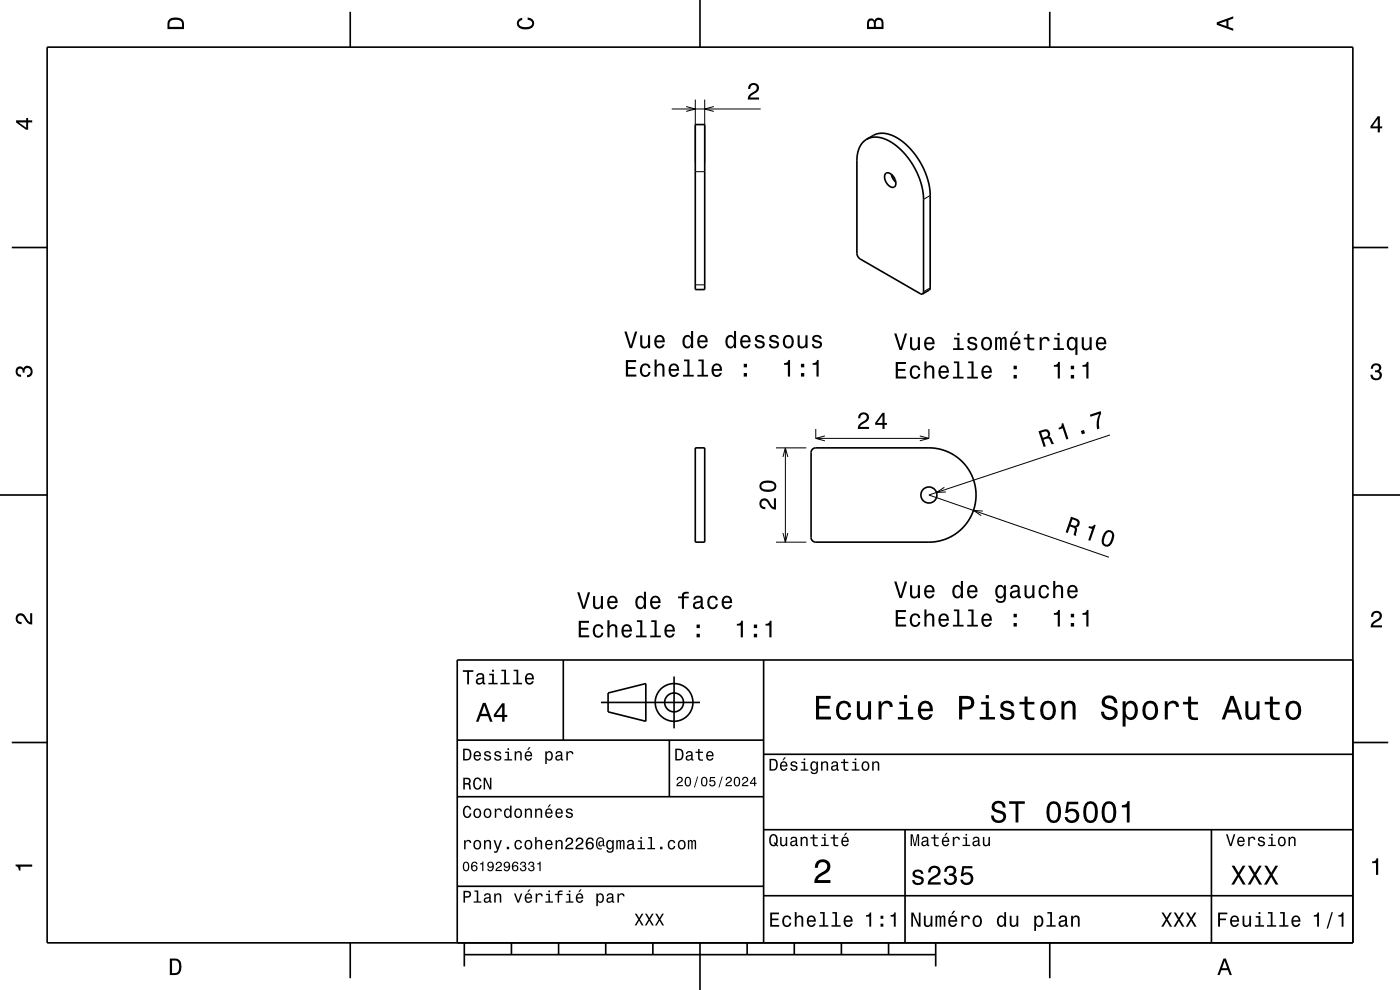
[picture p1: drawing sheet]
<svg xmlns="http://www.w3.org/2000/svg" width="297mm" height="210mm" viewBox="0 0 297 210" stroke-linecap="round" stroke-linejoin="round" font-family="sans-serif">
<g fill="none" stroke="#000" stroke-width=".21">
<path d="M142.5 23.1h18.9M145.6 22.6l1.9 .5-1.9 .5M147.5 21.1v13.3M147.5 36.4h2M149.5 21.1v13.3M151.4 22.6l-1.9 .5 1.9 .5M197.3 41.5l-1.4 .8M147.5 60.4h2M197.3 61.1l-1.4 .8M164.6 95h6.5M166.1 96.9l.5-1.9 .5 1.9M166.6 95v20"/>
<path d="M173.1 91v2M173.1 93h24M175 92.5l-1.9 .5 1.9 .5M195.1 92.5l2 .5-2 .5M197.1 91v2M235.5 92.3l-38.4 12.7 38.2 13.2M164.6 115h6.5M166.1 113.1l.5 1.9 .5-1.9M200.3 103.4l-1.6 1.1 2-.1M208.5 108.4l-2-.1 1.7 1.1"/>
</g>
<g fill="none" stroke="#000" stroke-width=".35">
<path d="M10 10h277v190h-277zM74.3 2.5v7.5M148.5 0v10M222.7 2.5v7.5M147.5 26.4h2v35h-2zM183.9 29.5a5.6 5.6 0 0 1 6 1.2l2 1.9 1.9 2.6 1.3 2.7 .6 2.5 .2 1.7v19.8l-.2 .4M183.9 29.5a5 5 0 0 0-2.1 4.6v19.6l.2 .7 .5 .5 12.7 7.4h.5M183.9 29.5l1.4-.8a5.6 5.6 0 0 1 6 1.2l2.2 2.1 1.8 2.6 1.3 2.9 .6 2.5 .1 21.1-.2 .4-1.4 .8M187.9 36.8a1.33 1.33 0 0 1 1.8 .9 1.33 1.33 0 0 1-.2 2 2.13 2.13 0 0 1-1.6-2.9zM189.1 37a2.77 2.77 0 0 0 .9 1.6M2.5 52.5h7.5M287 52.5h7.5"/>
<path d="M147.5 95h2v20h-2zM172.4 95.3l.7-.3h24a10 10 0 0 1 10 10 10 10 0 0 1-10 10h-24l-.6-.2-.3-.3-.1-.5v-18zM0 105h10M287 105h10M119.5 140v17M162 140v60M287 140h-190v60M2.5 157.5h7.5M97 157h65M127.5 149h21M129 147l8-2v8l-8-2zM142 157v12"/>
<path d="M143 143.5v11M287 157.5h7.5M97 169h65M162 176h125M162 160h125M192 176v24M257 176v24M97 188h65M162 190h125M74.3 200v7.5M98.5 202.5h100M98.5 200v5"/>
<path d="M108.5 200v2.5M118.5 200v2.5M128.5 200v2.5M138.5 200v2.5M148.5 200v10M158.5 200v2.5M168.5 200v2.5M178.5 200v2.5M188.5 200v2.5M198.5 200v5M222.7 200v7.5"/>
<circle cx="197.1" cy="105" r="1.7"/>
<circle cx="143" cy="149" r="2"/>
<circle cx="143" cy="149" r="4"/>
</g>
<g fill="#000">
<path d="M36 4a2.18 2.18 0 0 0-.5 2.2h3.5v-1.2a1.43 1.43 0 0 0-1.7-1.3zM36.3 4.4a2.15 2.15 0 0 1 2.2 .3l.1 1h-2.6v-1z" fill-rule="evenodd"/>
<path d="M109.9 4.2l.9-.4v.4a.7 .7 0 0 0-.7 .5 .7 .7 0 0 0 .3 .8 1.7 1.7 0 0 0 2.5-.5 .9 .9 0 0 0-1-.8v-.5a1.24 1.24 0 0 1 1.4 1.1 1.24 1.24 0 0 1-1 1.4 2.22 2.22 0 0 1-2.5-.7l-.2-.5z" fill-rule="evenodd"/>
<path d="M184.2 4.2l-.3 .7v1.3h3.5v-1.3a.98 .98 0 0 0-.7-1.1 .98 .98 0 0 0-1.2 .6 .84 .84 0 0 0-1.3-.2zM184.5 4.5a.54 .54 0 0 1 .6-.1 .54 .54 0 0 1 .3 .6v.7h-1zM185.9 4.4a.62 .62 0 0 1 .8-.1 .62 .62 0 0 1 .3 .6v.8h-1.2z" fill-rule="evenodd"/>
<path d="M258.1 4.7v.6l3.5 1.2v-.4l-1-.4v-1.4l1-.4v-.4zM258.6 5l1.6-.5v1z" fill-rule="evenodd"/>
<path d="M3.4 25.5v.5l2.1 1.5h.5v-1.5h.8v-.5h-.8v-.5h-.4v.5zM4 26h1.6v1.1z" fill-rule="evenodd"/>
<path d="M159 17.9a1.18 1.18 0 0 1 1.9 .3 1.18 1.18 0 0 1-.9 1.7l-.6 .3-.3 .5h1.9v.4h-2.4a1.8 1.8 0 0 1 1.4-1.7 .71 .71 0 0 0 .5-.9 .71 .71 0 0 0-.8-.5 .71 .71 0 0 0-.5 .9h-.5l.1-.6z" fill-rule="evenodd"/>
<path d="M292.3 24.7l-1.6 2.1v.4h1.6v.9h.4v-.9h.5v-.4h-.5v-2.1zM292.3 25.2v1.6h-1.1z" fill-rule="evenodd"/>
<path d="M132.8 76.4v3.5h2.2v-.4h-1.8v-1.2h1.6v-.4h-1.6v-1.1h1.8v-.4zM136.1 77.5a1.53 1.53 0 0 0 .8 2.5 1.06 1.06 0 0 0 1.1-1.1h-.4a.67 .67 0 0 1-.7 .7 .67 .67 0 0 1-.7-.6 1.12 1.12 0 0 1 .7-1.5 .6 .6 0 0 1 .7 .6h.4a1.09 1.09 0 0 0-.8-1 1.09 1.09 0 0 0-1.1 .4zM138.9 76.3v3.6h.4v-1.6a.63 .63 0 0 1 .4-.8 .63 .63 0 0 1 .8 .4v2h.5v-1.8a.88 .88 0 0 0-.6-1 .88 .88 0 0 0-1.1 .5v-1.3zM142.1 77.5a1.55 1.55 0 0 0 .8 2.5 1.06 1.06 0 0 0 1.1-.9h-.4l-.2 .4-.4 .1a.76 .76 0 0 1-.7-.9h1.8a1.17 1.17 0 0 0-.5-1.4 1.17 1.17 0 0 0-1.5 .2zM142.5 77.7a.66 .66 0 0 1 .8-.2 .66 .66 0 0 1 .3 .8h-1.3zM145.1 76.3v.3h.7v2.9h-.9v.4h2.3v-.4h-.9v-3.2zM148.2 76.3v.3h.7v2.9h-1v.4h2.3v-.4h-.9v-3.2zM151.2 77.5a1.54 1.54 0 0 0 .8 2.5 1.06 1.06 0 0 0 1.1-.9h-.4l-.2 .4-.4 .1a.76 .76 0 0 1-.7-.9h1.8a1.17 1.17 0 0 0-.5-1.4 1.17 1.17 0 0 0-1.5 .2zM151.6 77.7a.66 .66 0 0 1 .8-.2 .66 .66 0 0 1 .3 .8h-1.3zM157.8 79.1v.8h.7v-.8zM157.8 77.2v.7h.7v-.7z" fill-rule="evenodd"/>
<path d="M132.5 70.3l1.1 3.5h.5l1.1-3.5h-.5l-.9 3-.9-3zM135.8 71.1v1.8a.89 .89 0 0 0 .6 1 .89 .89 0 0 0 1.1-.5v.4h.4v-2.7h-.4v1.6a.64 .64 0 0 1-.4 .8 .64 .64 0 0 1-.8-.3v-2.1zM139.1 71.4a1.54 1.54 0 0 0 .8 2.5 1.06 1.06 0 0 0 1.1-.8h-.5l-.2 .3-.4 .1a.76 .76 0 0 1-.6-.9h1.7a1.16 1.16 0 0 0-.5-1.4 1.16 1.16 0 0 0-1.4 .2zM139.4 71.6a.66 .66 0 0 1 .8-.1 .66 .66 0 0 1 .4 .7h-1.3zM145.1 71.4a1.57 1.57 0 0 0 .7 2.5l.5-.1 .3-.4v.4h.4v-3.6h-.4v1.3a.89 .89 0 0 0-1.5-.1zM145.4 71.7a.62 .62 0 0 1 .7-.2 .62 .62 0 0 1 .4 .5 1.12 1.12 0 0 1-.6 1.5 1.19 1.19 0 0 1-.5-1.8zM148.2 71.4a1.55 1.55 0 0 0 .8 2.5 1.07 1.07 0 0 0 1.1-.8h-.4l-.3 .3-.3 .1a.76 .76 0 0 1-.7-.9h1.7a1.17 1.17 0 0 0-.5-1.4 1.17 1.17 0 0 0-1.4 .2zM148.6 71.6a.66 .66 0 0 1 .7-.1 .66 .66 0 0 1 .4 .7h-1.3zM154.2 71.4a1.57 1.57 0 0 0 .7 2.5l.5-.1 .3-.4v.4h.5v-3.6h-.5v1.3a.89 .89 0 0 0-1.5-.1zM154.5 71.7a.62 .62 0 0 1 .7-.2 .62 .62 0 0 1 .5 .5 1.12 1.12 0 0 1-.7 1.5 1.19 1.19 0 0 1-.5-1.8zM157.3 71.4a1.55 1.55 0 0 0 .8 2.5 1.07 1.07 0 0 0 1.1-.8h-.4l-.3 .3-.3 .1a.76 .76 0 0 1-.7-.9h1.7a1.17 1.17 0 0 0-.4-1.4 1.17 1.17 0 0 0-1.5 .2zM157.7 71.6a.66 .66 0 0 1 .8-.1 .66 .66 0 0 1 .3 .7h-1.3zM160.4 71.3a.75 .75 0 0 0-.2 .8 .75 .75 0 0 0 .7 .5l.9 .3a.63 .63 0 0 1-.6 .7 .63 .63 0 0 1-.7-.6h-.4a1.07 1.07 0 0 0 1.2 .9 1.07 1.07 0 0 0 .9-1.2l-.4-.3-1.1-.4a.53 .53 0 0 1 .4-.7 .53 .53 0 0 1 .6 .5h.5a1.03 1.03 0 0 0-.7-.8 1.03 1.03 0 0 0-1.1 .3zM163.4 71.3a.75 .75 0 0 0-.2 .8 .75 .75 0 0 0 .7 .5l.9 .3a.63 .63 0 0 1-.6 .7 .63 .63 0 0 1-.6-.6h-.5a1.07 1.07 0 0 0 1.2 .9 1.07 1.07 0 0 0 .9-1.2l-.4-.3-1.1-.4a.54 .54 0 0 1 .4-.7 .54 .54 0 0 1 .7 .5h.4a1.03 1.03 0 0 0-.7-.8 1.03 1.03 0 0 0-1.1 .3zM166.4 71.4a1.53 1.53 0 0 0 .8 2.5 1.48 1.48 0 0 0 1.2-1.4 1.48 1.48 0 0 0-1.2-1.5l-.5 .1zM166.7 71.7a.67 .67 0 0 1 .7-.3 .67 .67 0 0 1 .5 .6 1.11 1.11 0 0 1-.7 1.5 1.17 1.17 0 0 1-.5-1.8zM169.2 71.1v1.8a.89 .89 0 0 0 .6 1 .89 .89 0 0 0 1.1-.5v.4h.4v-2.7h-.4v1.6a.65 .65 0 0 1-.4 .8 .65 .65 0 0 1-.8-.3v-2.1zM172.5 71.3a.75 .75 0 0 0-.2 .8 .75 .75 0 0 0 .7 .5l.9 .3a.63 .63 0 0 1-.6 .7 .63 .63 0 0 1-.6-.6h-.5a1.07 1.07 0 0 0 1.2 .9 1.07 1.07 0 0 0 .9-1.2l-.4-.3-1.1-.4a.54 .54 0 0 1 .5-.7 .54 .54 0 0 1 .6 .5h.4a1.03 1.03 0 0 0-.7-.8 1.03 1.03 0 0 0-1.1 .3z" fill-rule="evenodd"/>
<path d="M166.3 77v.4h.8v2.5h.5v-3.5h-.3a.77 .77 0 0 1-1 .6zM169.9 79.1v.8h.7v-.8zM169.9 77.2v.7h.7v-.7zM172.4 77v.4h.8v2.5h.5v-3.5h-.4a.78 .78 0 0 1-.9 .6z" fill-rule="evenodd"/>
<path d="M189.7 70.7l1.1 3.5h.5l1.1-3.5h-.4l-.9 3-.9-3zM193.1 71.5v1.8a.89 .89 0 0 0 .6 1 .89 .89 0 0 0 1-.5v.4h.5v-2.7h-.5v1.6a.64 .64 0 0 1-.4 .8 .64 .64 0 0 1-.8-.3v-2.1zM196.3 71.8a1.54 1.54 0 0 0 .8 2.5 1.05 1.05 0 0 0 1.1-.8h-.4l-.2 .3-.4 .1a.75 .75 0 0 1-.7-.9h1.8a1.16 1.16 0 0 0-.5-1.4 1.16 1.16 0 0 0-1.5 .2zM196.7 72a.66 .66 0 0 1 .8-.1 .66 .66 0 0 1 .3 .7h-1.3zM202.4 71.6v.4h.7v1.9h-.9v.3h2.3v-.3h-1v-2.3zM203.1 70.6v.5h.4v-.5zM205.5 71.7a.75 .75 0 0 0-.2 .8 .75 .75 0 0 0 .7 .5l.9 .3a.63 .63 0 0 1-.6 .7 .63 .63 0 0 1-.7-.6h-.4a1.1 1.1 0 0 0 1 .9 1.1 1.1 0 0 0 1.2-.9 .78 .78 0 0 0-.9-.7l-.7-.3a.54 .54 0 0 1 .4-.6 .54 .54 0 0 1 .6 .5h.5a1.03 1.03 0 0 0-.7-.9 1.03 1.03 0 0 0-1.1 .3zM208.4 71.8a1.52 1.52 0 0 0 .9 2.5 1.48 1.48 0 0 0 1.2-1.4 1.48 1.48 0 0 0-1.2-1.5l-.5 .1zM208.8 72.1a.67 .67 0 0 1 .7-.2 .67 .67 0 0 1 .5 .5 1.11 1.11 0 0 1-.7 1.5 1.17 1.17 0 0 1-.5-1.8zM211.1 71.5v2.7h.4v-1.8l.2-.6h.3l.1 .3v2.1h.4l.1-2 .3-.4 .2 .1 .1 .4v1.9h.4v-1.8a.69 .69 0 0 0-.6-1l-.5 .4-.2-.3-.3-.1-.5 .4v-.3zM215.5 70.3l-.5 .9h.3l.7-.9zM214.6 71.8a1.54 1.54 0 0 0 .7 2.5 1.06 1.06 0 0 0 1.1-.8h-.4l-.2 .3-.4 .1a.75 .75 0 0 1-.7-.9h1.8a1.17 1.17 0 0 0-.5-1.4 1.17 1.17 0 0 0-1.4 .2zM214.9 72a.66 .66 0 0 1 .8-.1 .66 .66 0 0 1 .3 .7h-1.3zM218 70.8v.8h-.8v.4h.8v1.8a1.04 1.04 0 0 0 1.4 .5v-.4a.68 .68 0 0 1-1-.3v-1.6h1v-.4h-1v-.8zM220.6 71.5v2.7h.4v-1.5a.66 .66 0 0 1 .4-.8 .66 .66 0 0 1 .8 .2v.3h.5a.89 .89 0 0 0-.7-.9 .89 .89 0 0 0-1 .5v-.5zM223.6 71.6v.4h.7v1.9h-.9v.3h2.3v-.3h-.9v-2.3zM224.3 70.6v.5h.5v-.5zM226.6 71.8a1.57 1.57 0 0 0 .8 2.5l.4-.1 .3-.4v1.5h.5v-3.8h-.5v.5l-.1-.3a.87 .87 0 0 0-1.4 .1zM226.9 72.1a.62 .62 0 0 1 .7-.2 .62 .62 0 0 1 .5 .5 1.11 1.11 0 0 1-.7 1.5 1.18 1.18 0 0 1-.5-1.8zM229.5 71.5v1.8a.89 .89 0 0 0 .6 1 .89 .89 0 0 0 1.1-.5v.4h.4v-2.7h-.5v1.6a.65 .65 0 0 1-.3 .8 .65 .65 0 0 1-.8-.3l-.1-2.1zM232.8 71.8a1.54 1.54 0 0 0 .8 2.5 1.06 1.06 0 0 0 1.1-.8h-.5l-.2 .3-.4 .1a.76 .76 0 0 1-.7-.9h1.8a1.17 1.17 0 0 0-.5-1.3 1.17 1.17 0 0 0-1.4 .1zM233.1 72a.66 .66 0 0 1 .8-.1 .66 .66 0 0 1 .3 .7h-1.3z" fill-rule="evenodd"/>
<path d="M291.1 77.4a1.08 1.08 0 0 1 1.4-.2 1.08 1.08 0 0 1 .4 1.2l-.3 .3a1.06 1.06 0 0 1 .5 1.3 1.06 1.06 0 0 1-1.2 .7 1.1 1.1 0 0 1-1.2-1.2h.5a.71 .71 0 0 0 1 .8 .71 .71 0 0 0 .1-1.3h-.6v-.4a.61 .61 0 0 0 .8-.3 .61 .61 0 0 0-.2-.8 .61 .61 0 0 0-.9 .2l-.1 .5h-.5z" fill-rule="evenodd"/>
<path d="M3.6 78a.86 .86 0 0 1 1.4 .2 1.06 1.06 0 0 1 1.2-.6 1.06 1.06 0 0 1 .7 1.2 1.1 1.1 0 0 1-1.2 1.2v-.4a.71 .71 0 0 0 .8-1 .71 .71 0 0 0-1.3-.1v.6h-.4a.61 .61 0 0 0-.3-.8 .61 .61 0 0 0-.8 .2 .61 .61 0 0 0 .2 .8l.6 .2v.4a1.15 1.15 0 0 1-1.2-.6 1.15 1.15 0 0 1 .3-1.3z" fill-rule="evenodd"/>
<path d="M182.4 87.8l-.4 .9h.5a.71 .71 0 0 1 .5-.8 .71 .71 0 0 1 .9 .5 .71 .71 0 0 1-.5 .9 1.8 1.8 0 0 0-1.4 1.7h2.4v-.4h-1.9a2.23 2.23 0 0 1 1.4-1.2 1.13 1.13 0 0 0 .1-1.7 1.13 1.13 0 0 0-1.6 .1zM187.2 87.6l-1.5 2.1v.4h1.5v.9h.5v-.9h.5v-.4h-.5v-2.1zM187.2 88.2v1.5h-1.1z" fill-rule="evenodd"/>
<path d="M190 76.8v3.5h2.2v-.4h-1.7v-1.2h1.5v-.4h-1.5v-1.1h1.7v-.4zM193.3 77.9a1.53 1.53 0 0 0 .8 2.5 1.05 1.05 0 0 0 1.1-1.1h-.4a.67 .67 0 0 1-.6 .7 .67 .67 0 0 1-.7-.6 1.12 1.12 0 0 1 .6-1.5 .59 .59 0 0 1 .7 .6h.4a1.09 1.09 0 0 0-.7-1 1.09 1.09 0 0 0-1.2 .4zM196.1 76.7v3.6h.5v-1.6a.63 .63 0 0 1 .3-.7 .63 .63 0 0 1 .8 .3l.1 2h.4v-1.8a.88 .88 0 0 0-.6-1 .88 .88 0 0 0-1 .5v-1.3zM199.4 77.9a1.54 1.54 0 0 0 .8 2.5 1.06 1.06 0 0 0 1.1-.9h-.5l-.2 .4-.4 .1a.76 .76 0 0 1-.7-.9h1.8a1.17 1.17 0 0 0-.5-1.4 1.17 1.17 0 0 0-1.4 .2zM199.7 78.1a.66 .66 0 0 1 .8-.1 .66 .66 0 0 1 .3 .7h-1.3zM202.4 76.7v.3h.7v2.9h-1v.4h2.3v-.4h-.9v-3.2zM205.4 76.7v.3h.7v2.9h-.9v.4h2.2v-.4h-.9v-3.2zM208.5 77.9a1.54 1.54 0 0 0 .8 2.5 1.06 1.06 0 0 0 1.1-.9h-.5l-.2 .4-.4 .1a.76 .76 0 0 1-.7-.9h1.8a1.17 1.17 0 0 0-.5-1.4 1.17 1.17 0 0 0-1.4 .2zM208.8 78.1a.66 .66 0 0 1 .8-.1 .66 .66 0 0 1 .4 .7h-1.4zM215 79.5v.8h.7v-.8zM215 77.6v.7h.7v-.7z" fill-rule="evenodd"/>
<path d="M220.3 91.5l1.1 3.3 .5-.1-.5-1.4a.85 .85 0 0 1 1.3 .1l.4 .9 .5-.2-.7-1.3-.4-.2a.97 .97 0 0 0 .1-1.2 .97 .97 0 0 0-1.2-.3zM220.9 91.8a1.08 1.08 0 0 1 1.3-.1 .6 .6 0 0 1 .1 .6 .6 .6 0 0 1-.5 .4l-.5 .2z" fill-rule="evenodd"/>
<path d="M223.6 77.4v.4h.8v2.5h.4v-3.5h-.3a.78 .78 0 0 1-.9 .6zM227.2 79.5v.8h.7v-.8zM227.2 77.6v.7h.7v-.7zM229.6 77.4v.4h.9v2.5h.4v-3.5h-.3a.77 .77 0 0 1-1 .6z" fill-rule="evenodd"/>
<path d="M225.2 89.8a.77 .77 0 0 1-.6 1l.1 .3 .7-.2 .8 2.3 .5-.1-1.2-3.4zM229.3 91.4l.2 .7 .7-.2-.3-.7zM231.2 88l.1 .4 1.9-.6a5.2 5.2 0 0 0-.5 3.3l.5-.2a5.3 5.3 0 0 1 .4-3.3l-.1-.4z" fill-rule="evenodd"/>
<path d="M161.4 106a1.2 1.2 0 0 0-.2 1.4 1.2 1.2 0 0 0 1.2 .6v-.4a.7 .7 0 0 1-.9-.6 .7 .7 0 0 1 .5-.8 .7 .7 0 0 1 .9 .5 1.81 1.81 0 0 0 1.7 1.4v-2.4h-.4v1.9a2.23 2.23 0 0 1-1.2-1.5 1.11 1.11 0 0 0-1.6-.1zM161.5 102.2a1.13 1.13 0 0 0-.4 1.2 1.13 1.13 0 0 0 1 .9 2.28 2.28 0 0 0 2.5-.6 1.14 1.14 0 0 0-.9-1.7 2.85 2.85 0 0 0-2.2 .2zM161.6 102.8a2.38 2.38 0 0 1 2.6 0v.7a2.37 2.37 0 0 1-2.6 0z" fill-rule="evenodd"/>
<path d="M227.2 109.6l-1.1 3.3 .4 .2 .5-1.4a1.09 1.09 0 0 1 1 .6l-.2 1.2 .5 .2 .2-1.5-.2-.3a.97 .97 0 0 0 .8-1 .97 .97 0 0 0-.8-.9zM227.5 110.2a1.09 1.09 0 0 1 1.1 .7 .6 .6 0 0 1-.3 .6 .6 .6 0 0 1-.7-.1l-.5-.1z" fill-rule="evenodd"/>
<path d="M231 111.6l-.1 .4 .8 .2-.8 2.4 .4 .1 1.1-3.3-.3-.1a.77 .77 0 0 1-1.1 .3zM234.6 112.6a2.67 2.67 0 0 0-.6 3 1.14 1.14 0 0 0 1.8-.3 2.31 2.31 0 0 0 .3-2.5l-.5-.3-.5-.1zM234.8 113a.63 .63 0 0 1 .7-.1 .63 .63 0 0 1 .4 .5 2.74 2.74 0 0 1-1 2.2l-.6-.3a2.29 2.29 0 0 1 .5-2.3z" fill-rule="evenodd"/>
<path d="M3.6 130.4a1.22 1.22 0 0 1 2 .7l.4 .6 .4 .3v-1.9h.4v2.4a1.8 1.8 0 0 1-1.7-1.4 .71 .71 0 0 0-.9-.5 .71 .71 0 0 0-.5 .8 .71 .71 0 0 0 .9 .5v.5a1.18 1.18 0 0 1-1.2-.7 1.18 1.18 0 0 1 .2-1.3z" fill-rule="evenodd"/>
<path d="M122.8 131.7v3.5h2.2v-.4h-1.8v-1.2h1.6v-.4h-1.6v-1.1h1.8v-.4zM126.1 132.8a1.53 1.53 0 0 0 .8 2.5 1.05 1.05 0 0 0 1.1-1.1h-.4a.67 .67 0 0 1-.7 .7 .67 .67 0 0 1-.7-.6 1.11 1.11 0 0 1 .7-1.5 .6 .6 0 0 1 .7 .6h.4a1.09 1.09 0 0 0-.8-1 1.09 1.09 0 0 0-1.1 .4zM128.9 131.6v3.6h.4v-1.6a.63 .63 0 0 1 .4-.7 .63 .63 0 0 1 .8 .3v2h.5v-1.8a.88 .88 0 0 0-.6-1 .88 .88 0 0 0-1.1 .5v-1.3zM132.1 132.8a1.54 1.54 0 0 0 .8 2.5 1.06 1.06 0 0 0 1.1-.9h-.4l-.2 .4-.4 .1a.76 .76 0 0 1-.7-.9h1.8a1.16 1.16 0 0 0-.5-1.4 1.16 1.16 0 0 0-1.5 .2zM132.5 133a.66 .66 0 0 1 .8-.1 .66 .66 0 0 1 .3 .7h-1.3zM135.1 131.6v.3h.7v2.9h-.9v.4h2.3v-.4h-.9v-3.2zM138.2 131.6v.3h.7v2.9h-1v.4h2.3v-.4h-.9v-3.2zM141.2 132.8a1.54 1.54 0 0 0 .8 2.5 1.06 1.06 0 0 0 1.1-.9h-.4l-.2 .4-.4 .1a.76 .76 0 0 1-.7-.9h1.8a1.17 1.17 0 0 0-.5-1.4 1.17 1.17 0 0 0-1.5 .2zM141.6 133a.66 .66 0 0 1 .8-.1 .66 .66 0 0 1 .3 .7h-1.3zM147.8 134.4v.8h.7v-.8zM147.8 132.5v.7h.7v-.7z" fill-rule="evenodd"/>
<path d="M122.5 125.6l1.1 3.5h.5l1.1-3.5h-.5l-.9 3-.9-3zM125.8 126.4v1.8a.89 .89 0 0 0 .6 1 .89 .89 0 0 0 1.1-.5v.4h.4v-2.7h-.4v1.6a.65 .65 0 0 1-.4 .8 .65 .65 0 0 1-.8-.3v-2.1zM129.1 126.7a1.54 1.54 0 0 0 .8 2.5 1.06 1.06 0 0 0 1.1-.8h-.5l-.2 .3-.4 .1a.76 .76 0 0 1-.6-.9h1.7a1.17 1.17 0 0 0-.5-1.3 1.17 1.17 0 0 0-1.4 .1zM129.4 126.9a.66 .66 0 0 1 .8-.1 .66 .66 0 0 1 .4 .7h-1.3zM135.1 126.7a1.58 1.58 0 0 0 .7 2.5l.5-.1 .3-.4v.4h.4v-3.6h-.4v1.3a.89 .89 0 0 0-1.5-.1zM135.4 127a.62 .62 0 0 1 .7-.2 .62 .62 0 0 1 .4 .5 1.12 1.12 0 0 1-.6 1.5 1.19 1.19 0 0 1-.5-1.8zM138.2 126.7a1.54 1.54 0 0 0 .8 2.5 1.05 1.05 0 0 0 1.1-.8h-.4l-.3 .3-.3 .1a.76 .76 0 0 1-.7-.9h1.7a1.16 1.16 0 0 0-.5-1.3 1.16 1.16 0 0 0-1.4 .1zM138.5 126.9a.66 .66 0 0 1 .8-.1 .66 .66 0 0 1 .4 .7h-1.3zM143.8 126.5v.4h.9v2.2h.4v-2.2h1v-.4h-1v-.3l.4-.3h.6v-.3a1.03 1.03 0 0 0-1.4 .7v.2zM147.4 126.6l-.3 .6h.4a.55 .55 0 0 1 .7-.5 .55 .55 0 0 1 .4 .8h-.2a1 1 0 0 0-1.1 .2 1 1 0 0 0-.3 1.1 .94 .94 0 0 0 1.7 0l.1 .3 .6 .1v-.4h-.3v-.2v-1.4a1.02 1.02 0 0 0-.7-.9 1.02 1.02 0 0 0-1 .3zM147.5 128.1l1.1-.3a.77 .77 0 0 1-.2 .8 .77 .77 0 0 1-.9 .1l-.1-.3zM150.3 126.7a1.53 1.53 0 0 0 .9 2.5 1.05 1.05 0 0 0 1.1-1h-.4a.67 .67 0 0 1-.7 .6 .67 .67 0 0 1-.7-.6 1.12 1.12 0 0 1 .7-1.5 .59 .59 0 0 1 .6 .6h.5a1.09 1.09 0 0 0-.8-.9 1.09 1.09 0 0 0-1.2 .3zM153.4 126.7a1.54 1.54 0 0 0 .8 2.5 1.06 1.06 0 0 0 1.1-.8h-.5l-.2 .3-.4 .1a.76 .76 0 0 1-.7-.9h1.8a1.16 1.16 0 0 0-.5-1.3 1.16 1.16 0 0 0-1.4 .1zM153.7 126.9a.66 .66 0 0 1 .8-.1 .66 .66 0 0 1 .4 .7h-1.4z" fill-rule="evenodd"/>
<path d="M156.3 132.3v.4h.8v2.5h.5v-3.5h-.3a.77 .77 0 0 1-1 .6zM159.9 134.4v.8h.7v-.8zM159.9 132.5v.7h.7v-.7zM162.4 132.3v.4h.8v2.5h.5v-3.5h-.4a.77 .77 0 0 1-.9 .6z" fill-rule="evenodd"/>
<path d="M190 129.4v3.5h2.2v-.4h-1.7v-1.2h1.5v-.4h-1.5v-1.1h1.7v-.4zM193.3 130.5a1.53 1.53 0 0 0 .8 2.5 1.05 1.05 0 0 0 1.1-1.1h-.4a.67 .67 0 0 1-.6 .7 .67 .67 0 0 1-.7-.6 1.12 1.12 0 0 1 .6-1.5 .6 .6 0 0 1 .7 .6h.4a1.09 1.09 0 0 0-.7-1 1.09 1.09 0 0 0-1.2 .4zM196.1 129.3v3.6h.5v-1.6a.63 .63 0 0 1 .3-.7 .63 .63 0 0 1 .8 .3l.1 2h.4v-1.8a.88 .88 0 0 0-.6-1 .88 .88 0 0 0-1 .5v-1.3zM199.4 130.5a1.54 1.54 0 0 0 .8 2.5 1.06 1.06 0 0 0 1.1-.9h-.5l-.2 .4-.4 .1a.76 .76 0 0 1-.7-.9h1.8a1.16 1.16 0 0 0-.5-1.4 1.16 1.16 0 0 0-1.4 .2zM199.7 130.7a.66 .66 0 0 1 .8-.1 .66 .66 0 0 1 .3 .7h-1.3zM202.4 129.3v.4h.7v2.8h-1v.4h2.3v-.4h-.9v-3.2zM205.4 129.3v.4h.7v2.8h-.9v.4h2.2v-.4h-.9v-3.2zM208.5 130.5a1.54 1.54 0 0 0 .8 2.5 1.06 1.06 0 0 0 1.1-.9h-.5l-.2 .4-.4 .1a.76 .76 0 0 1-.7-.9h1.8a1.17 1.17 0 0 0-.5-1.4 1.17 1.17 0 0 0-1.4 .2zM208.8 130.7a.66 .66 0 0 1 .8-.1 .66 .66 0 0 1 .4 .7h-1.4zM215 132.2v.7h.7v-.7zM215 130.2v.7h.7v-.7z" fill-rule="evenodd"/>
<path d="M189.7 123.4l1.1 3.5h.5l1.1-3.5h-.4l-.9 2.9-.9-2.9zM193.1 124.1v1.8a.89 .89 0 0 0 .6 1 .89 .89 0 0 0 1-.5v.5h.5v-2.8h-.5v1.6a.64 .64 0 0 1-.4 .8 .64 .64 0 0 1-.8-.3v-2.1zM196.3 124.4a1.54 1.54 0 0 0 .8 2.6 1.05 1.05 0 0 0 1.1-.9h-.4l-.2 .3-.4 .2a.76 .76 0 0 1-.7-1h1.8a1.16 1.16 0 0 0-.5-1.3 1.16 1.16 0 0 0-1.5 .1zM196.7 124.7a.66 .66 0 0 1 .8-.2 .66 .66 0 0 1 .3 .8h-1.3zM202.3 124.4a1.58 1.58 0 0 0 .8 2.6l.4-.2 .3-.4v.5h.5v-3.7h-.5v1.4a.89 .89 0 0 0-1.5-.2zM202.7 124.7a.62 .62 0 0 1 .6-.2 .62 .62 0 0 1 .5 .5 1.12 1.12 0 0 1-.7 1.6 1.19 1.19 0 0 1-.4-1.9zM205.4 124.4a1.54 1.54 0 0 0 .8 2.6 1.06 1.06 0 0 0 1.1-.9h-.4l-.2 .3-.4 .2a.76 .76 0 0 1-.7-1h1.8a1.16 1.16 0 0 0-.5-1.3 1.16 1.16 0 0 0-1.5 .1zM205.8 124.7a.66 .66 0 0 1 .8-.2 .66 .66 0 0 1 .3 .8h-1.3zM211.4 124.4a1.57 1.57 0 0 0 .8 2.6l.4-.2 .4-.4a.73 .73 0 0 1-.3 1.1 .73 .73 0 0 1-1-.4h-.5a1.1 1.1 0 0 0 1.3 .8 1.1 1.1 0 0 0 .9-1.2v-2.6h-.4v.5l-.4-.4a.89 .89 0 0 0-1.2 .2zM211.8 124.7a.63 .63 0 0 1 .7-.2 .63 .63 0 0 1 .4 .6 1.11 1.11 0 0 1-.6 1.5 1.2 1.2 0 0 1-.5-1.9zM214.6 124.3l-.3 .6h.4a.55 .55 0 0 1 .7-.5 .55 .55 0 0 1 .4 .8h-.2a.98 .98 0 0 0-1.1 .3 .98 .98 0 0 0-.1 1.2 1.06 1.06 0 0 0 1.5-.2l.1 .3 .6 .1v-.4h-.3v-1.6a1.02 1.02 0 0 0-.7-.8 1.02 1.02 0 0 0-1 .2zM214.8 125.8l1.1-.3a.77 .77 0 0 1-.2 .9 .77 .77 0 0 1-.9 0l-.1-.3zM217.3 124.1v1.8a.89 .89 0 0 0 .7 1 .89 .89 0 0 0 1-.5v.5h.4v-2.8h-.4v1.6a.65 .65 0 0 1-.4 .8 .65 .65 0 0 1-.8-.3v-2.1zM220.6 124.4a1.53 1.53 0 0 0 .9 2.6 1.07 1.07 0 0 0 1.1-1.1h-.5a.67 .67 0 0 1-.6 .7 .67 .67 0 0 1-.7-.6 1.11 1.11 0 0 1 .7-1.6 .6 .6 0 0 1 .6 .6h.5a1.09 1.09 0 0 0-.8-.9 1.09 1.09 0 0 0-1.2 .3zM223.4 123.2v3.7h.5v-1.6a.64 .64 0 0 1 .4-.8 .64 .64 0 0 1 .8 .4v2h.4v-1.8a.88 .88 0 0 0-.6-1 .88 .88 0 0 0-1 .4v-1.3zM226.7 124.4a1.54 1.54 0 0 0 .8 2.6 1.06 1.06 0 0 0 1.1-.9h-.5l-.2 .3-.4 .2a.76 .76 0 0 1-.6-1h1.7a1.16 1.16 0 0 0-.5-1.3 1.16 1.16 0 0 0-1.4 .1zM227 124.7a.66 .66 0 0 1 .8-.2 .66 .66 0 0 1 .4 .8h-1.3z" fill-rule="evenodd"/>
<path d="M223.6 130.1v.3h.8v2.5h.4v-3.5h-.3a.78 .78 0 0 1-.9 .7zM227.2 132.2v.7h.7v-.7zM227.2 130.2v.7h.7v-.7zM229.6 130.1v.3h.9v2.5h.4v-3.5h-.3a.77 .77 0 0 1-1 .7z" fill-rule="evenodd"/>
<path d="M291.2 129.9a1.18 1.18 0 0 1 1.9 .3 1.18 1.18 0 0 1-1 1.7l-.5 .3-.3 .5h1.9v.4h-2.4a1.8 1.8 0 0 1 1.4-1.8 .71 .71 0 0 0 .5-.8 .71 .71 0 0 0-.9-.5 .71 .71 0 0 0-.5 .8h-.4z" fill-rule="evenodd"/>
<path d="M98.2 158.8v2.5h.9a1.37 1.37 0 0 0 .7-2.2 1.56 1.56 0 0 0-1.6-.3zM98.6 159.1a.98 .98 0 0 1 1.1 .7 .98 .98 0 0 1-.6 1.2h-.5zM100.7 159.6a1.04 1.04 0 0 0-.2 1.2 1.04 1.04 0 0 0 1 .5l.5-.5h-.3l-.4 .3a.54 .54 0 0 1-.5-.7h1.3a.83 .83 0 0 0-.4-.9 .83 .83 0 0 0-1 .1zM100.9 159.7l.2-.1a.47 .47 0 0 1 .5 .1 .47 .47 0 0 1 .1 .5h-.9zM102.9 159.5l-.2 .1a.69 .69 0 0 0 .9 .9l.2 .1a.43 .43 0 0 1-.4 .5 .43 .43 0 0 1-.4-.4h-.3a.74 .74 0 0 0 .9 .7 .74 .74 0 0 0 .5-1l-1-.4a.38 .38 0 0 1 .3-.5 .38 .38 0 0 1 .4 .4h.3a.78 .78 0 0 0-1.2-.4zM105.1 159.5l-.2 .1a.69 .69 0 0 0 .9 .9l.2 .1a.43 .43 0 0 1-.4 .5 .43 .43 0 0 1-.5-.4h-.3a.74 .74 0 0 0 .9 .7 .74 .74 0 0 0 .5-1l-.9-.4a.38 .38 0 0 1 .3-.5 .38 .38 0 0 1 .4 .4h.3a.77 .77 0 0 0-1.2-.4zM107.2 159.4v.3h.5v1.3h-.7v.3h1.6v-.3h-.6v-1.6zM107.7 158.7v.4h.3v-.4zM109.2 159.4v1.9h.3v-1.1a.45 .45 0 0 1 .4-.6 .45 .45 0 0 1 .5 .5v1.2h.3v-1.3a.63 .63 0 0 0-.5-.7 .63 .63 0 0 0-.7 .4v-.3zM112.2 158.5l-.4 .6h.3l.5-.6zM111.5 159.6a1.04 1.04 0 0 0-.2 1.2 1.04 1.04 0 0 0 1.1 .5l.5-.5h-.3l-.5 .3a.54 .54 0 0 1-.5-.7h1.3a.83 .83 0 0 0-.4-.9 .83 .83 0 0 0-1 .1zM111.8 159.7l.1-.1a.48 .48 0 0 1 .5 .1 .48 .48 0 0 1 .2 .5h-1zM115.7 159.4v2.7h.3v-1.1a.66 .66 0 0 0 .7 .4 .66 .66 0 0 0 .5-.6 .91 .91 0 0 0 0-1.1 .91 .91 0 0 0-1-.3l-.2 .3v-.3zM116.1 159.8a.45 .45 0 0 1 .5-.2 .45 .45 0 0 1 .3 .4 .65 .65 0 0 1 .1 .8 .65 .65 0 0 1-.7 .2 .98 .98 0 0 1-.2-1.2zM118.1 159.5l-.2 .4h.3a.39 .39 0 0 1 .4-.3 .39 .39 0 0 1 .3 .5h-.1a.65 .65 0 0 0-1 .4 .65 .65 0 0 0 .6 .9l.6-.3 .1 .2h.4v-.2l-.2-.1v-1.1a.72 .72 0 0 0-.5-.6 .72 .72 0 0 0-.7 .2zM118.2 160.6l.8-.3a.55 .55 0 0 1-.2 .7 .55 .55 0 0 1-.6 0zM120.1 159.4v1.9h.4v-1.1a.47 .47 0 0 1 .2-.6 .47 .47 0 0 1 .6 .2v.2h.4a.64 .64 0 0 0-.5-.7 .64 .64 0 0 0-.8 .4v-.3z" fill-rule="evenodd"/>
<path d="M98.2 142.2v.3h.9v2.7h.4v-2.7h.9v-.3zM101.3 143l-.3 .5h.4a.47 .47 0 0 1 .5-.4 .47 .47 0 0 1 .4 .6l-.2 .1a.84 .84 0 0 0-1 .2 .84 .84 0 0 0 0 1.1 .9 .9 0 0 0 1.3-.2l.1 .2 .5 .1v-.3l-.3-.1v-1.3a.87 .87 0 0 0-.6-.7 .87 .87 0 0 0-.8 .2zM101.4 144.3l.9-.3a.66 .66 0 0 1-.1 .7 .66 .66 0 0 1-.8 .1zM103.8 142.9v.3h.6v1.6h-.8v.4h2v-.4h-.8v-1.9zM104.4 142.1v.4h.4v-.4zM106.4 142.1v.3h.6v2.4h-.8v.4h1.9v-.4h-.7v-2.7zM109 142.1v.3h.6v2.4h-.8v.4h1.9v-.4h-.7v-2.7zM111.6 143.1a1.32 1.32 0 0 0 .7 2.1 .9 .9 0 0 0 .9-.7h-.3l-.2 .3-.4 .1a.65 .65 0 0 1-.6-.8h1.6a1 1 0 0 0-.4-1.2 1 1 0 0 0-1.3 .2zM111.9 143.3a.57 .57 0 0 1 .7-.1 .57 .57 0 0 1 .3 .6h-1.2z" fill-rule="evenodd"/>
<path d="M102.4 149.1l-1.4 4h.5l.4-1.2h1.6l.4 1.2h.6l-1.5-4zM102.7 149.7l.7 1.7h-1.3zM106.5 149.2l-1.7 2.4v.5h1.7v1h.5v-1h.6v-.5h-.6v-2.4zM106.5 149.9v1.7h-1.3z" fill-rule="evenodd"/>
<path d="M143.2 158.8v2.5h.9a1.37 1.37 0 0 0 .7-2.2 1.56 1.56 0 0 0-1.6-.3zM143.6 159.1a.98 .98 0 0 1 1.1 .7 .98 .98 0 0 1-.6 1.2h-.5zM145.7 159.5l-.2 .4h.3a.39 .39 0 0 1 .5-.3 .39 .39 0 0 1 .3 .5h-.2a.65 .65 0 0 0-.9 .4 .65 .65 0 0 0 .5 .9l.7-.3v.2h.4v-.2l-.1-.1-.1-1.1a.73 .73 0 0 0-.4-.6 .73 .73 0 0 0-.8 .2zM145.8 160.6l.8-.3a.55 .55 0 0 1-.1 .7 .55 .55 0 0 1-.7 0zM148.1 158.9v.5h-.5v.3h.5v1.3a.75 .75 0 0 0 1 .4v-.3a.48 .48 0 0 1-.7-.3v-1.1h.7v-.3h-.7v-.5zM150 159.6a1.04 1.04 0 0 0-.2 1.2 1.04 1.04 0 0 0 1.1 .5l.5-.5h-.4l-.4 .3a.54 .54 0 0 1-.5-.7h1.3a.83 .83 0 0 0-.4-.9 .83 .83 0 0 0-1 .1zM150.3 159.7l.1-.1a.48 .48 0 0 1 .5 .1 .48 .48 0 0 1 .2 .5h-1z" fill-rule="evenodd"/>
<path d="M173.1 147.6v5h3.2v-.6h-2.5v-1.7h2.2v-.6h-2.2v-1.5h2.4v-.6zM177.8 149.2a2.59 2.59 0 0 0 .5 3.4 1.58 1.58 0 0 0 2.3-1.4h-.6a.95 .95 0 0 1-.9 1 .95 .95 0 0 1-1-.9 1.59 1.59 0 0 1 .9-2.1 .85 .85 0 0 1 .9 .8h.7a1.56 1.56 0 0 0-1.1-1.3 1.56 1.56 0 0 0-1.7 .5zM181.8 148.8v2.5a1.27 1.27 0 0 0 .9 1.4 1.27 1.27 0 0 0 1.5-.7v.6h.6v-3.8h-.6v2.2a.92 .92 0 0 1-.6 1.1 .92 .92 0 0 1-1.2-.4v-2.9zM186.4 148.8v3.8h.6v-2.2a.95 .95 0 0 1 .5-1.1 .95 .95 0 0 1 1.2 .3l.1 .4h.6a1.28 1.28 0 0 0-1-1.4 1.28 1.28 0 0 0-1.4 .8v-.6zM190.8 148.9v.5h1v2.7h-1.3v.5h3.2v-.5h-1.3v-3.2zM191.8 147.4v.8h.6v-.8zM195.1 149.2a2.62 2.62 0 0 0 .5 3.4 1.57 1.57 0 0 0 2.2-1.1h-.6l-.3 .5-.5 .2a1.08 1.08 0 0 1-1-1.3h2.5a1.66 1.66 0 0 0-.7-2 1.66 1.66 0 0 0-2.1 .3zM195.6 149.5a.94 .94 0 0 1 1.2-.2 .94 .94 0 0 1 .5 1h-1.9zM203.5 147.6v5h.6v-2.1h.8a1.47 1.47 0 0 0 1.8-1.2 1.47 1.47 0 0 0-1.5-1.7zM204.1 148.2a1.6 1.6 0 0 1 1.8 .5 .86 .86 0 0 1 0 .9 .86 .86 0 0 1-.9 .3h-.9zM208.1 148.9v.5h1v2.7h-1.3v.5h3.3v-.5h-1.3v-3.2zM209.1 147.4v.8h.7v-.8zM212.6 148.9a1.08 1.08 0 0 0-.3 1.2 1.08 1.08 0 0 0 1 .7l1.1 .4a.57 .57 0 0 1 .2 .6 .57 .57 0 0 1-.5 .4 .96 .96 0 0 1-1.4-.8h-.6a1.6 1.6 0 0 0 1.3 1.4 1.6 1.6 0 0 0 1.7-.8 1.13 1.13 0 0 0-1-1.6l-1.1-.3-.2-.4a.87 .87 0 0 1 .9-.5 .87 .87 0 0 1 .8 .6h.6a1.41 1.41 0 0 0-2.1-1.1zM217.4 147.8v1.1h-1.1v.5h1.1v2.6l.2 .4 .4 .3h1.4v-.5a.97 .97 0 0 1-1.4-.5v-2.3h1.4v-.5h-1.4v-1.1zM221.1 149.2a2.56 2.56 0 0 0 .5 3.4 1.72 1.72 0 0 0 1.8-.2 1.72 1.72 0 0 0 .6-1.7 1.7 1.7 0 0 0-.9-1.9 1.7 1.7 0 0 0-2 .4zM221.6 149.6a.96 .96 0 0 1 1-.4 .96 .96 0 0 1 .7 .8 1.59 1.59 0 0 1-1 2.2 1.19 1.19 0 0 1-1-1.5zM225.2 148.8v3.8h.6v-2.2a.97 .97 0 0 1 .5-1.1 .97 .97 0 0 1 1.1 .2l.1 .7v2.4h.7v-2.5a1.27 1.27 0 0 0-.9-1.4 1.27 1.27 0 0 0-1.5 .6v-.5zM234.1 147.9a1.38 1.38 0 0 0-.3 1.5 1.38 1.38 0 0 0 1.3 .9 1.25 1.25 0 0 1 1.4 .9 1.15 1.15 0 0 1-1.3 .9 1.15 1.15 0 0 1-1-1.1h-.7a1.8 1.8 0 0 0 1.7 1.8 1.8 1.8 0 0 0 1.9-1.6 1.46 1.46 0 0 0-1.5-1.4l-.6-.2a.83 .83 0 0 1-.5-1.1 .83 .83 0 0 1 1.2-.3l.5 .5 .1 .4h.7a1.67 1.67 0 0 0-1-1.6 1.67 1.67 0 0 0-1.9 .4zM238.2 148.8v5.3h.6v-2.1a1.32 1.32 0 0 0 1.4 .7 1.32 1.32 0 0 0 1.1-1.1 2.43 2.43 0 0 0-.8-2.8 1.21 1.21 0 0 0-1.7 .5v-.5zM239.1 149.6a.9 .9 0 0 1 .9-.4 .9 .9 0 0 1 .7 .8 1.61 1.61 0 0 1-.9 2.2 1.18 1.18 0 0 1-1-1.5zM242.8 149.2a2.56 2.56 0 0 0 .5 3.4 1.72 1.72 0 0 0 1.8-.2 1.72 1.72 0 0 0 .6-1.7 1.7 1.7 0 0 0-.9-1.9 1.7 1.7 0 0 0-2 .4zM243.3 149.6a.96 .96 0 0 1 1-.4 .96 .96 0 0 1 .7 .8 1.59 1.59 0 0 1-1 2.2 1.19 1.19 0 0 1-1-1.5zM247.1 148.8v3.8h.6v-2.2a.95 .95 0 0 1 .5-1.1 .95 .95 0 0 1 1.2 .3l.1 .4h.6a1.28 1.28 0 0 0-1-1.4 1.28 1.28 0 0 0-1.4 .8v-.6zM252 147.8v1.1h-1v.5h1l.1 2.6 .2 .4 .4 .3h1.4v-.5a.97 .97 0 0 1-1.4-.5v-2.3h1.4v-.5h-1.4v-1.1zM261 147.6l-1.8 5h.6l.6-1.4h2l.5 1.4h.7l-1.9-5zM261.4 148.3l.7 2.2h-1.5zM264.2 148.8v2.5a1.27 1.27 0 0 0 .9 1.4 1.27 1.27 0 0 0 1.5-.7v.6h.6v-3.8h-.6v2.2a.92 .92 0 0 1-.6 1.1 .92 .92 0 0 1-1.1-.4l-.1-2.9zM269.4 147.8v1.1h-1.1v.5h1.1v2.6l.2 .4 .4 .3 .7 .1 .8-.1v-.5a.97 .97 0 0 1-1.4-.5l-.1-2.3h1.5v-.5h-1.5v-1.1zM273.1 149.2a2.56 2.56 0 0 0 .6 3.4 1.72 1.72 0 0 0 1.8-.2 1.72 1.72 0 0 0 .6-1.7 1.7 1.7 0 0 0-.9-1.9 1.7 1.7 0 0 0-2.1 .4zM273.6 149.6a.96 .96 0 0 1 1-.4 .96 .96 0 0 1 .7 .8 1.59 1.59 0 0 1-.9 2.2 1.19 1.19 0 0 1-1.1-1.5z" fill-rule="evenodd"/>
<path d="M98.3 165v2.5h.3v-1.1l.8 .1 .2 1h.4l-.2-1.1-.3-.1a.69 .69 0 0 0 .3-.9 .69 .69 0 0 0-.7-.4zM98.6 165.3h.4a.43 .43 0 0 1 .5 .4 .43 .43 0 0 1-.5 .4h-.4zM100.6 165.2a1.45 1.45 0 0 0 .7 2.3 .94 .94 0 0 0 .9-1h-.4a.58 .58 0 0 1-.8 .7 1.49 1.49 0 0 1 0-1.9 .51 .51 0 0 1 .8 .4h.3a.85 .85 0 0 0-.6-.8 .85 .85 0 0 0-.9 .3zM102.6 165v2.5h.3v-2.1l1 2.1h.3v-2.5h-.3v2l-.9-2z" fill-rule="evenodd"/>
<path d="M98.4 171.2a1.45 1.45 0 0 0 .7 2.3 .94 .94 0 0 0 .9-1h-.3a.59 .59 0 0 1-.8 .7 1.31 1.31 0 0 1 .2-2l.3 .1 .2 .4h.4a.85 .85 0 0 0-.6-.8 .85 .85 0 0 0-1 .3zM100.6 171.7a1.04 1.04 0 0 0-.1 1.3 1.04 1.04 0 0 0 1.1 .5 1.04 1.04 0 0 0 .5-1.3 1.04 1.04 0 0 0-1.2-.7zM100.9 171.9a.48 .48 0 0 1 .5-.1 .48 .48 0 0 1 .3 .4 .66 .66 0 0 1 0 .7 .66 .66 0 0 1-.7 .3 .98 .98 0 0 1-.1-1.3zM102.8 171.7a1.04 1.04 0 0 0-.2 1.3 1.04 1.04 0 0 0 1.2 .5 1.04 1.04 0 0 0 .5-1.3 1.04 1.04 0 0 0-1.2-.7zM103 171.9a.48 .48 0 0 1 .5-.1 .48 .48 0 0 1 .4 .4 .66 .66 0 0 1 0 .7 .66 .66 0 0 1-.7 .3 .97 .97 0 0 1-.2-1.3zM105 171.5v2h.3v-1.1a.47 .47 0 0 1 .2-.6 .47 .47 0 0 1 .6 .2l.1 .1h.3a.64 .64 0 0 0-.5-.6 .64 .64 0 0 0-.7 .4v-.4zM107.1 171.7a1.06 1.06 0 0 0-.2 1.2 1.06 1.06 0 0 0 .9 .6l.4-.3v.3h.3v-2.6h-.3v.9a.63 .63 0 0 0-1.1-.1zM107.4 171.9a.44 .44 0 0 1 .4-.1 .44 .44 0 0 1 .4 .4 .65 .65 0 0 1 0 .7 .65 .65 0 0 1-.7 .3l-.2-.4zM109.3 171.7a1.04 1.04 0 0 0-.1 1.3 1.04 1.04 0 0 0 1.1 .5 1.04 1.04 0 0 0 .5-1.3 1.04 1.04 0 0 0-1.2-.7zM109.5 171.9a.48 .48 0 0 1 .6-.1 .48 .48 0 0 1 .3 .4 .66 .66 0 0 1 0 .7 .66 .66 0 0 1-.7 .3 .98 .98 0 0 1-.2-1.3zM111.4 171.5v2h.3v-1.1a.45 .45 0 0 1 .3-.7 .45 .45 0 0 1 .5 .6v1.2h.4v-1.3a.63 .63 0 0 0-.5-.7 .63 .63 0 0 0-.7 .3v-.3zM113.5 171.5v2h.3v-1.1a.45 .45 0 0 1 .3-.6 .45 .45 0 0 1 .6 .2v1.5h.3v-1.3a.63 .63 0 0 0-.4-.7 .63 .63 0 0 0-.8 .3v-.3zM116.5 170.7l-.3 .6h.2l.5-.6zM115.9 171.7a1.04 1.04 0 0 0-.2 1.2 1.04 1.04 0 0 0 1 .6l.5-.6h-.3l-.4 .4a.54 .54 0 0 1-.5-.7h1.2a.83 .83 0 0 0-.3-1 .83 .83 0 0 0-1 .1zM116.1 171.9l.2-.1a.47 .47 0 0 1 .4 .1 .47 .47 0 0 1 .2 .4h-.9zM118 171.7a1.04 1.04 0 0 0-.2 1.2 1.04 1.04 0 0 0 1.1 .6l.5-.6h-.3l-.5 .4a.53 .53 0 0 1-.5-.7h1.3a.83 .83 0 0 0-.3-1 .83 .83 0 0 0-1.1 .1zM118.3 171.9l.1-.1a.47 .47 0 0 1 .5 .1 .47 .47 0 0 1 .2 .4h-1zM120.2 171.6l-.1 .2a.69 .69 0 0 0 .8 .9l.3 .1a.43 .43 0 0 1-.4 .5 .43 .43 0 0 1-.5-.4h-.3a.74 .74 0 0 0 .9 .7 .74 .74 0 0 0 .5-1.1l-1-.3a.38 .38 0 0 1 .3-.5 .38 .38 0 0 1 .5 .3h.3a.77 .77 0 0 0-1.3-.4z" fill-rule="evenodd"/>
<path d="M143.7 164.9l-.2 .6h.3a.4 .4 0 0 1 .3-.5 .4 .4 0 0 1 .5 .3 .4 .4 0 0 1-.3 .5l-.2 .1a.93 .93 0 0 0-.6 .9h1.4v-.3h-1.1l.5-.4a.67 .67 0 0 0 .5-1 .67 .67 0 0 0-1.1-.2zM145.4 165a1.16 1.16 0 0 0 .5 1.8 1.16 1.16 0 0 0 .5-1.8 .63 .63 0 0 0-1 0zM145.7 165.1l.2-.1a.98 .98 0 0 1 0 1.6l-.3-.2-.1-.2v-.7zM147.9 164.7l-.7 2.3h.2l.7-2.3zM148.9 165a1.15 1.15 0 0 0 .5 1.8 1.16 1.16 0 0 0 .5-1.8 .63 .63 0 0 0-1 0zM149.2 165.1l.2-.1a.98 .98 0 0 1 0 1.6l-.2-.1-.2-.3v-.7zM150.6 164.8l-.1 1.1h.2a.46 .46 0 0 1 .7-.2 .46 .46 0 0 1 0 .8 .46 .46 0 0 1-.7-.2h-.3a.69 .69 0 0 0 .9 .6 .69 .69 0 0 0 .4-1 .69 .69 0 0 0-1-.3l.1-.5h.9v-.3zM153.1 164.7l-.7 2.3h.2l.7-2.3zM154.1 164.9l-.2 .6h.3a.4 .4 0 0 1 .3-.5 .4 .4 0 0 1 .5 .3 .4 .4 0 0 1-.3 .5l-.2 .1a.93 .93 0 0 0-.6 .9h1.4v-.3h-1.1l.5-.4a.67 .67 0 0 0 .5-1 .67 .67 0 0 0-1.1-.2zM155.8 165a1.15 1.15 0 0 0 .5 1.8 1.16 1.16 0 0 0 .5-1.8 .63 .63 0 0 0-1 0zM156.1 165.1l.2-.1a.98 .98 0 0 1 0 1.6l-.2-.1-.2-.3v-.7zM157.6 164.9l-.2 .6h.3a.4 .4 0 0 1 .3-.5 .4 .4 0 0 1 .5 .3 .4 .4 0 0 1-.3 .5l-.2 .1a.94 .94 0 0 0-.6 .9h1.3v-.3h-1l.4-.4a.67 .67 0 0 0 .6-1 .67 .67 0 0 0-1.1-.2zM160 164.8l-.9 1.2v.3h.9v.5h.2v-.5h.3v-.3h-.3v-1.2zM160 165.2v.8h-.7z" fill-rule="evenodd"/>
<path d="M163.2 161v2.5h.9a1.37 1.37 0 0 0 .7-2.2 1.58 1.58 0 0 0-1.6-.3zM163.6 161.3a.98 .98 0 0 1 1.1 .7 .98 .98 0 0 1-.6 1.2h-.5zM166.4 160.7l-.4 .6h.2l.5-.6zM165.7 161.7a1.04 1.04 0 0 0-.2 1.2 1.04 1.04 0 0 0 1 .6l.5-.6h-.3l-.4 .4a.54 .54 0 0 1-.5-.7h1.3a.83 .83 0 0 0-.4-1 .83 .83 0 0 0-1 .1zM165.9 161.9l.2-.1a.48 .48 0 0 1 .5 .1 .48 .48 0 0 1 .1 .4h-.9zM167.9 161.6l-.2 .2a.68 .68 0 0 0 .9 .9l.2 .1a.43 .43 0 0 1-.4 .5 .43 .43 0 0 1-.4-.4h-.3a.74 .74 0 0 0 .9 .7 .74 .74 0 0 0 .5-1.1l-1-.3a.38 .38 0 0 1 .3-.5 .38 .38 0 0 1 .4 .4l.3-.1a.78 .78 0 0 0-1.2-.4zM170 161.6v.3h.5v1.3h-.7v.3h1.7v-.3h-.7v-1.6zM170.5 160.9v.3h.3v-.3zM172.1 161.7a1.06 1.06 0 0 0-.2 1.2 1.06 1.06 0 0 0 .9 .6l.4-.3a.52 .52 0 0 1-.2 .7 .52 .52 0 0 1-.7-.3h-.3a.78 .78 0 0 0 .9 .6 .78 .78 0 0 0 .6-.8v-1.9h-.3v.4l-.2-.3a.64 .64 0 0 0-.9 .1zM172.4 161.9a.45 .45 0 0 1 .4-.1 .45 .45 0 0 1 .4 .4 .65 .65 0 0 1 0 .7 .65 .65 0 0 1-.7 .3l-.2-.4zM174.2 161.5v2h.3v-1.1a.45 .45 0 0 1 .3-.6 .45 .45 0 0 1 .5 .2l.1 1.5h.3v-1.3a.63 .63 0 0 0-.5-.7 .63 .63 0 0 0-.7 .3v-.3zM176.6 161.6l-.2 .5h.3a.39 .39 0 0 1 .4-.4 .39 .39 0 0 1 .3 .6h-.1a.65 .65 0 0 0-1 .4 .65 .65 0 0 0 .6 .8l.6-.3 .1 .2 .4 .1-.2-.4v-1a.73 .73 0 0 0-1.2-.5zM176.7 162.7l.8-.2a.55 .55 0 0 1-.2 .6 .55 .55 0 0 1-.6 .1zM178.9 161v.6h-.5v.3h.5l.1 1.3a.75 .75 0 0 0 1 .3v-.3a.48 .48 0 0 1-.7-.2v-1.1h.7v-.3h-.7v-.6zM180.8 161.6v.3h.5v1.3h-.6v.3h1.6v-.3h-.6v-1.6zM181.3 160.9v.3h.4v-.3zM183 161.7a1.04 1.04 0 0 0-.2 1.3 1.04 1.04 0 0 0 1.2 .5 1.04 1.04 0 0 0 .4-1.3 1.04 1.04 0 0 0-1.2-.7zM183.2 161.9a.48 .48 0 0 1 .5-.1 .48 .48 0 0 1 .4 .4 .66 .66 0 0 1 0 .7 .66 .66 0 0 1-.7 .3 .98 .98 0 0 1-.2-1.3zM185 161.5v2h.3v-1.1a.45 .45 0 0 1 .3-.6 .45 .45 0 0 1 .6 .2v1.5h.3v-1.3a.63 .63 0 0 0-.4-.7 .63 .63 0 0 0-.8 .3v-.3z" fill-rule="evenodd"/>
<path d="M163.4 177.2a1.45 1.45 0 0 0 .7 2.3l.5-.2 .3 .3 .2-.2-.3-.3a1.53 1.53 0 0 0-.5-2.2l-.6 .1zM163.8 177.3l.3-.1a1.21 1.21 0 0 1 .5 1.7l-.3-.3-.2 .2 .3 .3a.45 .45 0 0 1-.7-.1 1.62 1.62 0 0 1 .1-1.7zM165.5 177.5v1.3a.63 .63 0 0 0 .4 .7 .63 .63 0 0 0 .8-.3v.3h.3v-2h-.3v1.2a.46 .46 0 0 1-.3 .5 .46 .46 0 0 1-.6-.2v-1.5zM167.9 177.6l-.2 .5h.3a.39 .39 0 0 1 .5-.4 .39 .39 0 0 1 .2 .6h-.1a.65 .65 0 0 0-.9 .4 .65 .65 0 0 0 .5 .8l.6-.3 .1 .2 .4 .1v-.3h-.2v-1.1a.73 .73 0 0 0-1.2-.5zM168 178.7l.8-.2a.55 .55 0 0 1-.2 .6 .55 .55 0 0 1-.6 .1zM169.8 177.5v2h.4v-1.1a.45 .45 0 0 1 .2-.6 .45 .45 0 0 1 .6 .2v1.5h.3v-1.3a.63 .63 0 0 0-.4-.7 .63 .63 0 0 0-.8 .3v-.3zM172.4 177v.6h-.5v.3h.5l.1 1.3a.75 .75 0 0 0 1 .3v-.3a.49 .49 0 0 1-.7-.2v-1.1h.7v-.3h-.7v-.6zM174.3 177.6v.3h.5v1.3h-.6v.3h1.6v-.3h-.6v-1.6zM174.8 176.9v.3h.4v-.3zM176.8 177v.6h-.6v.3h.6v1.3a.74 .74 0 0 0 1 .3v-.3a.49 .49 0 0 1-.7-.2v-1.1h.7v-.3h-.7v-.6zM179.4 176.7l-.4 .6h.2l.5-.6zM178.7 177.7a1.04 1.04 0 0 0-.2 1.2 1.04 1.04 0 0 0 1 .6l.5-.6h-.3l-.4 .4a.54 .54 0 0 1-.5-.7h1.3a.83 .83 0 0 0-.4-1 .83 .83 0 0 0-1 .1zM178.9 177.9l.2-.1a.48 .48 0 0 1 .5 .1 .48 .48 0 0 1 .1 .4h-.9z" fill-rule="evenodd"/>
<path d="M193.2 177v2.5h.3v-2.3l.4 2.3h.3l.5-2.3v2.3h.3v-2.5h-.5l-.4 2.2-.5-2.2zM195.7 177.6l-.2 .5h.3a.39 .39 0 0 1 .5-.4 .39 .39 0 0 1 .3 .6h-.2a.65 .65 0 0 0-.9 .4 .65 .65 0 0 0 .5 .8l.7-.3v.2l.4 .1v-.3h-.1l-.1-1.1a.73 .73 0 0 0-1.2-.5zM195.8 178.7l.8-.2a.55 .55 0 0 1-.1 .6 .55 .55 0 0 1-.7 .1zM198.1 177v.6h-.5v.3h.5v1.3a.74 .74 0 0 0 1 .3v-.3a.49 .49 0 0 1-.7-.2v-1.1h.7v-.3h-.7v-.6zM200.7 176.7l-.4 .6h.3l.5-.6zM200 177.7a1.04 1.04 0 0 0-.2 1.2 1.04 1.04 0 0 0 1.1 .6l.5-.6h-.4l-.4 .4a.54 .54 0 0 1-.5-.7h1.3a.83 .83 0 0 0-.4-1 .83 .83 0 0 0-1 .1zM200.3 177.9l.1-.1a.48 .48 0 0 1 .5 .1 .48 .48 0 0 1 .2 .4h-1zM202.1 177.5v2h.3v-1.1a.47 .47 0 0 1 .3-.6 .47 .47 0 0 1 .6 .2v.1h.3a.64 .64 0 0 0-.4-.6 .64 .64 0 0 0-.8 .4v-.4zM204.3 177.6v.3h.5v1.3h-.6v.3h1.6v-.3h-.6v-1.6zM204.8 176.9v.3h.4v-.3zM206.6 177.6l-.2 .5h.3a.39 .39 0 0 1 .4-.4 .39 .39 0 0 1 .3 .6h-.1a.65 .65 0 0 0-1 .4 .65 .65 0 0 0 .6 .8l.6-.3 .1 .2 .4 .1v-.3h-.2v-1.1a.72 .72 0 0 0-.5-.6 .72 .72 0 0 0-.7 .1zM206.7 178.7l.8-.2a.55 .55 0 0 1-.2 .6 .55 .55 0 0 1-.6 .1zM208.5 177.5v1.3a.63 .63 0 0 0 .5 .7 .63 .63 0 0 0 .7-.3v.3h.3v-2h-.3v1.2a.46 .46 0 0 1-.3 .5 .46 .46 0 0 1-.6-.2v-1.5z" fill-rule="evenodd"/>
<path d="M210.8 170.2a1.24 1.24 0 0 0-.4 1.4 1.24 1.24 0 0 0 1.2 .8 1.13 1.13 0 0 1 1.3 .8 1.03 1.03 0 0 1-1.2 .8 1.03 1.03 0 0 1-.9-1h-.6a1.62 1.62 0 0 0 1.6 1.6 1.62 1.62 0 0 0 1.7-1.4 1.31 1.31 0 0 0-1.4-1.3 .92 .92 0 0 1-1.1-.8 .89 .89 0 0 1 1-.7 .89 .89 0 0 1 .7 .9h.6a1.5 1.5 0 0 0-.9-1.4 1.5 1.5 0 0 0-1.6 .3zM214.1 170v.5h1.3v4h.6v-4h1.4v-.5zM222.4 170.5a4 4 0 0 0 0 3.5 1.46 1.46 0 0 0 1.5 .5 1.46 1.46 0 0 0 1.1-1.2 2.96 2.96 0 0 0-.8-3.2l-.7-.2-.6 .2zM223.1 170.6l.4-.1 .5 .1a3 3 0 0 1 0 3.4l-.5 .1-.4-.1a3.1 3.1 0 0 1 0-3.4zM226.3 170.1l-.3 2.4h.5a1.01 1.01 0 0 1 1.5-.3 1.01 1.01 0 0 1 0 1.5 1.01 1.01 0 0 1-1.5-.1l-.1-.3h-.6a1.56 1.56 0 0 0 1.9 1.3 1.56 1.56 0 0 0 1.2-1.9 1.56 1.56 0 0 0-1.9-1.1l-.4 .2 .2-1.2h1.9v-.5zM230.2 170.5a4 4 0 0 0 0 3.5 1.46 1.46 0 0 0 1.5 .5 1.46 1.46 0 0 0 1.1-1.2 2.96 2.96 0 0 0-.8-3.2l-.6-.2-.7 .2zM230.9 170.6l.5-.1 .4 .1a3 3 0 0 1 0 3.4l-.4 .1-.5-.1a3 3 0 0 1 0-3.4zM234.1 170.5a4 4 0 0 0 0 3.5 1.46 1.46 0 0 0 1.6 .5 1.46 1.46 0 0 0 1-1.2 2.97 2.97 0 0 0-.8-3.2l-.6-.2-.7 .2zM234.8 170.6l.5-.1 .4 .1a3.1 3.1 0 0 1 0 3.4l-.4 .1-.5-.1a3.1 3.1 0 0 1 0-3.4zM238 170.8v.5h1v3.2h.6v-4.6h-.4a.99 .99 0 0 1-1.2 .9z" fill-rule="evenodd"/>
<path d="M260.1 177l.8 2.5h.4l.8-2.5h-.4l-.6 2.1-.7-2.1zM262.7 177.7a1.04 1.04 0 0 0-.2 1.2 1.04 1.04 0 0 0 1 .6l.5-.6h-.3l-.4 .4a.54 .54 0 0 1-.5-.7h1.3a.83 .83 0 0 0-.4-1 .83 .83 0 0 0-1 .1zM262.9 177.9l.2-.1a.48 .48 0 0 1 .5 .1 .48 .48 0 0 1 .1 .4h-.9zM264.8 177.5v2h.3v-1.1a.47 .47 0 0 1 .3-.6 .47 .47 0 0 1 .6 .2v.1h.3a.64 .64 0 0 0-.5-.6 .64 .64 0 0 0-.7 .4v-.4zM267 177.6l-.1 .2a.69 .69 0 0 0 .9 .9l.2 .1a.43 .43 0 0 1-.4 .5 .43 .43 0 0 1-.5-.4h-.3a.74 .74 0 0 0 .9 .7 .74 .74 0 0 0 .5-1.1l-.9-.3a.38 .38 0 0 1 .3-.5 .38 .38 0 0 1 .4 .4l.3-.1a.78 .78 0 0 0-1.3-.4zM269.2 177.6v.3h.5v1.3h-.7v.3h1.6v-.3h-.6v-1.6zM269.7 176.9v.3h.3v-.3zM271.3 177.7a1.04 1.04 0 0 0-.1 1.3 1.04 1.04 0 0 0 1.1 .5 1.04 1.04 0 0 0 .5-1.3 1.04 1.04 0 0 0-1.2-.7zM271.5 177.9a.48 .48 0 0 1 .6-.1 .48 .48 0 0 1 .3 .4 .67 .67 0 0 1 0 .7 .67 .67 0 0 1-.7 .3 .98 .98 0 0 1-.2-1.3zM273.3 177.5v2h.4v-1.1a.45 .45 0 0 1 .3-.7 .45 .45 0 0 1 .5 .6v1.2h.4v-1.3a.63 .63 0 0 0-.5-.7 .63 .63 0 0 0-.7 .3v-.3z" fill-rule="evenodd"/>
<path d="M3.3 183.4h3.5v.4h-2.5v.9h-.3a.77 .77 0 0 0-.7-1z" fill-rule="evenodd"/>
<path d="M98.4 183a1.16 1.16 0 0 0 .5 1.8 1.16 1.16 0 0 0 .5-1.8 .64 .64 0 0 0-1 0zM98.7 183.1l.2-.1a.98 .98 0 0 1 0 1.6l-.4-.2v-.2v-.7zM100.2 182.9a1.37 1.37 0 0 0 .1 1.9 .66 .66 0 0 0 .9-.2 .66 .66 0 0 0-.1-.9 .66 .66 0 0 0-.9 0 .59 .59 0 0 1 .5-.7l.3 .3h.3a.64 .64 0 0 0-.4-.5 .64 .64 0 0 0-.7 .1zM100.2 184.2a.43 .43 0 0 1 .8 0 .43 .43 0 0 1-.8 0zM101.8 183.1v.3h.5v1.4h.2v-2zM103.5 183a.66 .66 0 0 0 0 .9 .66 .66 0 0 0 1 0 .59 .59 0 0 1-.5 .7l-.3-.1-.1-.2h-.2a.7 .7 0 0 0 .8 .5 .7 .7 0 0 0 .6-.8 .81 .81 0 0 0-.2-1 .81 .81 0 0 0-1.1 0zM103.6 183.4a.45 .45 0 0 1 .9 0 .45 .45 0 0 1-.9 0zM105.3 182.9l-.2 .6h.3a.4 .4 0 0 1 .3-.5 .4 .4 0 0 1 .5 .3 .4 .4 0 0 1-.3 .5l-.2 .1a.93 .93 0 0 0-.6 .9h1.4v-.3h-1.1l.5-.4a.67 .67 0 0 0 .5-1 .67 .67 0 0 0-1.1-.2zM107 183a.65 .65 0 0 0 0 .9 .65 .65 0 0 0 .9 0 .59 .59 0 0 1-.4 .7l-.3-.1-.1-.2h-.3a.7 .7 0 0 0 .9 .5 .7 .7 0 0 0 .5-.8 .81 .81 0 0 0-.2-1 .81 .81 0 0 0-1 0zM107.1 183.4a.45 .45 0 0 1 .9 0 .45 .45 0 0 1-.9 0zM108.9 182.9a1.37 1.37 0 0 0 .1 1.9 .66 .66 0 0 0 .9-.2 .66 .66 0 0 0-.1-.9 .66 .66 0 0 0-.9 0 .58 .58 0 0 1 .4-.7l.4 .3h.3a.64 .64 0 0 0-.4-.5 .64 .64 0 0 0-.7 .1zM108.9 184.2a.43 .43 0 0 1 .8 0 .43 .43 0 0 1-.8 0zM110.5 182.9l-.2 .5h.3a.35 .35 0 0 1 .2-.4 .35 .35 0 0 1 .4 .1 .35 .35 0 0 1-.1 .5h-.3v.3a.42 .42 0 0 1 .6 .3 .42 .42 0 0 1-.5 .5 .42 .42 0 0 1-.4-.5h-.2a.66 .66 0 0 0 .9 .6 .66 .66 0 0 0 .2-1.1 .58 .58 0 0 0 0-.9 .58 .58 0 0 0-.9 .1zM112.2 182.9l-.1 .5h.2a.35 .35 0 0 1 .2-.4 .35 .35 0 0 1 .5 .1 .35 .35 0 0 1-.2 .5h-.2v.3a.42 .42 0 0 1 .5 .3 .42 .42 0 0 1-.4 .5 .42 .42 0 0 1-.4-.5h-.3a.66 .66 0 0 0 .9 .6 .66 .66 0 0 0 .2-1.1 .58 .58 0 0 0 0-.9 .58 .58 0 0 0-.9 .1zM114 183.1v.3h.4v1.4h.3v-2z" fill-rule="evenodd"/>
<path d="M98.3 189v2.5h.4v-1.1a.96 .96 0 0 0 1.2-.7 .67 .67 0 0 0-.7-.7zM98.7 189.3h.4a.43 .43 0 0 1 .5 .4 .43 .43 0 0 1-.5 .4h-.4zM100.6 188.9v.3h.5v2h-.6v.3h1.6v-.3h-.6v-2.3zM102.9 189.6l-.2 .5h.3a.39 .39 0 0 1 .5-.4 .39 .39 0 0 1 .2 .6h-.1a.65 .65 0 0 0-.9 .4 .65 .65 0 0 0 .5 .8l.6-.3 .1 .2 .4 .1v-.3h-.2v-1.1a.73 .73 0 0 0-1.2-.5zM103 190.7l.8-.2a.55 .55 0 0 1-.2 .6 .55 .55 0 0 1-.6 .1zM104.8 189.5v2h.4v-1.1a.45 .45 0 0 1 .2-.6 .45 .45 0 0 1 .6 .2v1.5h.3v-1.3a.63 .63 0 0 0-.4-.7 .63 .63 0 0 0-.8 .3v-.3zM109 189.5l.8 2h.3l.7-2h-.3l-.6 1.6-.5-1.6zM112.2 188.7l-.4 .6h.3l.5-.6zM111.5 189.7a1.04 1.04 0 0 0-.2 1.2 1.04 1.04 0 0 0 1.1 .6l.5-.6h-.3l-.5 .4a.54 .54 0 0 1-.5-.7h1.3a.83 .83 0 0 0-.4-1 .83 .83 0 0 0-1 .1zM111.8 189.9l.1-.1a.48 .48 0 0 1 .5 .1 .48 .48 0 0 1 .2 .4h-1zM113.6 189.5v2h.4v-1.1a.47 .47 0 0 1 .2-.6 .47 .47 0 0 1 .6 .2v.1h.4a.64 .64 0 0 0-.5-.6 .64 .64 0 0 0-.8 .4v-.4zM115.8 189.6v.3h.5v1.3h-.6v.3h1.6v-.3h-.6v-1.6zM116.3 188.9v.3h.4v-.3zM117.7 189.6v.3h.6v1.6h.3v-1.6h.7v-.3h-.7v-.3l.7-.1v-.3a.68 .68 0 0 0-.7 0 .68 .68 0 0 0-.3 .7zM120.2 189.6v.3h.5v1.3h-.7v.3h1.6v-.3h-.6v-1.6zM120.7 188.9v.3h.3v-.3zM123 188.7l-.3 .6h.2l.5-.6zM122.4 189.7a1.04 1.04 0 0 0-.2 1.2 1.04 1.04 0 0 0 1 .6l.5-.6h-.3l-.4 .4a.54 .54 0 0 1-.5-.7h1.2a.83 .83 0 0 0-.3-1 .83 .83 0 0 0-1 .1zM122.6 189.9l.2-.1a.48 .48 0 0 1 .5 .1 .48 .48 0 0 1 .1 .4h-.9zM126.5 189.5v2.7h.3v-1a.66 .66 0 0 0 .7 .3 .66 .66 0 0 0 .6-.6 .91 .91 0 0 0 0-1 .91 .91 0 0 0-1-.3l-.3 .2v-.3zM127 189.9a.45 .45 0 0 1 .5-.1 .45 .45 0 0 1 .3 .4v.3a.6 .6 0 0 1-.5 .8 .85 .85 0 0 1-.3-1.4zM128.9 189.6l-.2 .5h.3a.39 .39 0 0 1 .5-.4 .39 .39 0 0 1 .3 .6h-.2a.65 .65 0 0 0-.9 .4 .65 .65 0 0 0 .5 .8l.6-.3 .1 .2 .4 .1v-.3h-.2v-1.1a.73 .73 0 0 0-1.2-.5zM129 190.7l.8-.2a.55 .55 0 0 1-.1 .6 .55 .55 0 0 1-.7 .1zM131 189.5v2h.3v-1.1a.47 .47 0 0 1 .3-.6 .47 .47 0 0 1 .6 .2v.1h.3a.64 .64 0 0 0-.5-.6 .64 .64 0 0 0-.7 .4v-.4z" fill-rule="evenodd"/>
<path d="M98.5 178.2v2h.3v-1.2a.47 .47 0 0 1 .2-.5 .47 .47 0 0 1 .6 .2v.1h.4a.64 .64 0 0 0-.5-.6 .64 .64 0 0 0-.8 .3v-.3zM100.6 178.4a1.04 1.04 0 0 0-.1 1.2 1.04 1.04 0 0 0 1.1 .6 1.04 1.04 0 0 0 .5-1.3 1.04 1.04 0 0 0-1.2-.7zM100.9 178.6a.48 .48 0 0 1 .5-.2 .48 .48 0 0 1 .3 .5 .66 .66 0 0 1 0 .7 .66 .66 0 0 1-.7 .3 .98 .98 0 0 1-.1-1.3zM102.7 178.2v2h.3v-1.2a.45 .45 0 0 1 .3-.5 .45 .45 0 0 1 .5 .2l.1 1.5h.3v-1.3a.63 .63 0 0 0-.5-.7 .63 .63 0 0 0-.7 .3v-.3zM104.7 178.2l.7 2.1-.1 .3h-.5v.3a.64 .64 0 0 0 .9-.5l.8-2.2h-.4l-.5 1.6-.6-1.6zM107.5 179.6v.6h.5v-.6zM109.3 178.4a1.04 1.04 0 0 0-.1 1.2 1.04 1.04 0 0 0 1.1 .6l.4-.4v-.3h-.3l-.3 .4a.75 .75 0 0 1-.7-.7 .75 .75 0 0 1 .6-.8l.3 .1 .1 .4h.3a.78 .78 0 0 0-.5-.7 .78 .78 0 0 0-.9 .2zM111.5 178.4a1.04 1.04 0 0 0-.2 1.2 1.04 1.04 0 0 0 1.1 .6 1.04 1.04 0 0 0 .5-1.3 1.04 1.04 0 0 0-1.2-.7zM111.7 178.6a.48 .48 0 0 1 .5-.2 .48 .48 0 0 1 .4 .5 .66 .66 0 0 1 0 .7 .66 .66 0 0 1-.7 .3 .97 .97 0 0 1-.2-1.3zM113.5 177.6v2.6h.3v-1.2a.45 .45 0 0 1 .3-.5 .45 .45 0 0 1 .6 .2v1.5h.3v-1.3a.63 .63 0 0 0-.4-.7 .63 .63 0 0 0-.8 .3v-.9zM115.9 178.4a1.04 1.04 0 0 0-.2 1.2 1.04 1.04 0 0 0 1 .6l.5-.6h-.3l-.4 .3a.54 .54 0 0 1-.5-.6h1.2a.83 .83 0 0 0-.3-1 .83 .83 0 0 0-1 .1zM116.1 178.6l.2-.1a.47 .47 0 0 1 .4 0 .47 .47 0 0 1 .2 .5h-.9zM117.9 178.2v2h.3v-1.2a.45 .45 0 0 1 .3-.5 .45 .45 0 0 1 .5 .2v1.5h.4v-1.3a.63 .63 0 0 0-.5-.7 .63 .63 0 0 0-.7 .3v-.3zM120.2 177.9l-.3 .6h.4a.5 .5 0 0 1 .3-.6 .5 .5 0 0 1 .7 .4 .5 .5 0 0 1-.4 .6l-.2 .1a1.17 1.17 0 0 0-.8 1.2h1.7v-.4h-1.3l.6-.5a.83 .83 0 0 0 .6-1.2 .83 .83 0 0 0-1.3-.2zM122.3 177.9l-.2 .6h.3a.5 .5 0 0 1 .4-.6 .5 .5 0 0 1 .6 .4 .5 .5 0 0 1-.3 .6l-.2 .1a1.17 1.17 0 0 0-.8 1.2h1.7v-.4h-1.4l.6-.5a.84 .84 0 0 0 .7-1.2 .84 .84 0 0 0-1.4-.2zM124.6 177.8a1.71 1.71 0 0 0 .2 2.3 .83 .83 0 0 0 1-.2 .83 .83 0 0 0-.1-1.1 .83 .83 0 0 0-1.1 0 .74 .74 0 0 1 .6-.9l.3 .1 .1 .3h.4a.8 .8 0 0 0-.5-.6 .8 .8 0 0 0-.9 .1zM124.6 179.4a.53 .53 0 0 1 1 0 .53 .53 0 0 1-1 0zM126.8 177.8a1.87 1.87 0 0 0 .1 2.3l.7 .1v-.3a.61 .61 0 0 1-.9-.5 1.2 1.2 0 0 1 .6-1.6l.4 .1 .1 .4a.7 .7 0 0 0-.8 .4 .7 .7 0 0 0 .2 .8h.5l.2-.2 .1 .2h.3l-.1-.3a1.2 1.2 0 0 0-.8-1.6zM127.3 178.7l.6-.2-.1 .7-.5 .1zM128.8 178.4a1.06 1.06 0 0 0-.2 1.1 1.06 1.06 0 0 0 .9 .7l.4-.3a.52 .52 0 0 1-.2 .7 .52 .52 0 0 1-.7-.3h-.3a.78 .78 0 0 0 .9 .6 .78 .78 0 0 0 .6-.8v-1.9h-.3v.3l-.2-.3a.65 .65 0 0 0-.9 .2zM129 178.6a.45 .45 0 0 1 .5-.2 .45 .45 0 0 1 .4 .5 .65 .65 0 0 1 0 .7 .65 .65 0 0 1-.7 .3l-.3-.4zM130.7 178.2v2h.3v-1.3l.2-.5h.2l.1 .2v1.6h.3v-1.5l.2-.3 .2 .4v1.4h.3v-1.4a.5 .5 0 0 0-.4-.7l-.4 .3-.3-.3-.4 .3v-.2zM133.2 178.3l-.1 .5h.2a.39 .39 0 0 1 .5-.4 .39 .39 0 0 1 .3 .6h-.2a.65 .65 0 0 0-.9 .4 .65 .65 0 0 0 .6 .8l.6-.3 .1 .2 .4 .1v-.3h-.2v-1.2a.72 .72 0 0 0-.5-.6 .72 .72 0 0 0-.8 .2zM133.4 179.4l.8-.2a.55 .55 0 0 1-.2 .6 .55 .55 0 0 1-.6 .1zM135.4 178.3v.3h.5v1.3h-.7v.3h1.6v-.3h-.6v-1.6zM135.9 177.6v.3h.3v-.3zM137.5 177.6v.2h.5v2.1h-.6v.3h1.6v-.3h-.7v-2.3zM140 179.6v.6h.5v-.6zM141.9 178.4a1.04 1.04 0 0 0-.2 1.2 1.04 1.04 0 0 0 1.1 .6l.4-.4 .1-.3h-.3l-.3 .4a.72 .72 0 0 1-.7-.7 .72 .72 0 0 1 .7-.7l.2 .4h.4a.78 .78 0 0 0-.6-.7 .78 .78 0 0 0-.8 .2zM144 178.4a1.04 1.04 0 0 0-.1 1.2 1.04 1.04 0 0 0 1.1 .6 1.04 1.04 0 0 0 .5-1.3 1.04 1.04 0 0 0-1.2-.7zM144.2 178.6a.48 .48 0 0 1 .6-.2 .48 .48 0 0 1 .3 .5 .66 .66 0 0 1 0 .7 .66 .66 0 0 1-.7 .3 .97 .97 0 0 1-.2-1.3zM145.9 178.2v2h.3v-1.3l.2-.5h.2v.2l.1 1.6h.2l.1-1.5 .2-.3 .2 .4v1.4h.3v-1.4a.5 .5 0 0 0-.4-.7l-.4 .3-.4-.3-.3 .3v-.2z" fill-rule="evenodd"/>
<path d="M134.7 193.8l.7 1.2-.8 1.3h.4l.6-1 .6 1h.3l-.7-1.3 .7-1.2h-.4l-.5 .9-.6-.9zM136.8 193.8l.8 1.2-.8 1.3h.4l.5-1 .6 1h.4l-.8-1.3 .8-1.2h-.4l-.5 .9-.6-.9zM139 193.8l.7 1.2-.7 1.3h.3l.6-1 .6 1h.4l-.8-1.3 .7-1.2h-.3l-.6 .9-.5-.9z" fill-rule="evenodd"/>
<path d="M163.4 193.6v3h1.9v-.4h-1.5v-1h1.3v-.4h-1.3v-.9h1.5v-.3zM166.2 194.5a1.31 1.31 0 0 0 .7 2.2 .9 .9 0 0 0 1-1h-.4a.57 .57 0 0 1-.5 .6 .57 .57 0 0 1-.6-.5 .81 .81 0 0 1-.1-.9 .81 .81 0 0 1 .9-.4l.3 .5h.4a.94 .94 0 0 0-.7-.8 .94 .94 0 0 0-1 .3zM168.6 193.5v3.1h.4v-1.4a.54 .54 0 0 1 .3-.6 .54 .54 0 0 1 .7 .3v1.7h.4v-1.6a.76 .76 0 0 0-.5-.8 .76 .76 0 0 0-.9 .4v-1.1zM171.4 194.5a1.32 1.32 0 0 0 .7 2.2 .91 .91 0 0 0 .9-.8h-.3l-.2 .3-.4 .1a.65 .65 0 0 1-.6-.8h1.6a1 1 0 0 0-.5-1.1 1 1 0 0 0-1.2 .1zM171.7 194.7a.57 .57 0 0 1 .7-.1 .57 .57 0 0 1 .3 .6h-1.2zM174 193.5v.3h.6v2.5h-.8v.3h1.9v-.3h-.7v-2.8zM176.6 193.5v.3h.6v2.5h-.8v.3h1.9v-.3h-.7v-2.8zM179.2 194.5a1.32 1.32 0 0 0 .7 2.2 .91 .91 0 0 0 .9-.8h-.3l-.2 .3-.4 .1a.65 .65 0 0 1-.5-.8h1.5a1 1 0 0 0-.4-1.1 1 1 0 0 0-1.3 .1zM179.5 194.7a.57 .57 0 0 1 .7-.1 .57 .57 0 0 1 .3 .6h-1.1z" fill-rule="evenodd"/>
<path d="M173.3 182.7a1.62 1.62 0 0 1 2.4-.1 1.62 1.62 0 0 1-.1 2.4l-.5 .3a2.45 2.45 0 0 0-1.6 1.4h2.7v.6h-3.5a2.58 2.58 0 0 1 2.1-2.5 1.02 1.02 0 0 0 .7-1.2 1.02 1.02 0 0 0-1.2-.7 1.02 1.02 0 0 0-.8 1.2h-.6l.1-.8z" fill-rule="evenodd"/>
<path d="M183.7 194.1v.3h.7v2.2h.4v-3h-.3a.66 .66 0 0 1-.8 .5zM186.8 195.9v.7h.6v-.7zM186.8 194.3v.6h.6v-.6zM188.9 194.1v.3h.7v2.2h.4v-3h-.3a.66 .66 0 0 1-.8 .5z" fill-rule="evenodd"/>
<path d="M193.3 193.6v3h.4v-2.5l1.1 2.5h.5v-3h-.4v2.4l-1.1-2.4zM196 194.3v1.5a.76 .76 0 0 0 .5 .8 .76 .76 0 0 0 .9-.4v.4h.4v-2.3h-.4v1.3a.55 .55 0 0 1-.3 .7 .55 .55 0 0 1-.7-.3v-1.7zM198.5 194.3v2.3h.3v-1.6l.2-.5h.2l.1 .2v1.9h.4v-1.8l.3-.3 .2 .4v1.7h.4v-1.6a.59 .59 0 0 0-.5-.8l-.5 .3-.4-.3-.4 .3v-.2zM202.2 193.2l-.4 .7h.3l.6-.7zM201.4 194.5a1.32 1.32 0 0 0 .7 2.2 .91 .91 0 0 0 .9-.8h-.3l-.2 .3-.4 .1a.65 .65 0 0 1-.6-.8h1.6a1 1 0 0 0-.5-1.1 1 1 0 0 0-1.2 .1zM201.7 194.7a.57 .57 0 0 1 .7-.1 .57 .57 0 0 1 .3 .6h-1.2zM204 194.3v2.3h.3v-1.4a.57 .57 0 0 1 .3-.6 .57 .57 0 0 1 .8 .2v.2h.4a.77 .77 0 0 0-.6-.8 .77 .77 0 0 0-.9 .4v-.3zM206.6 194.5a1.24 1.24 0 0 0-.2 1.5 1.24 1.24 0 0 0 1.3 .6 1.34 1.34 0 0 0 .6-1.4 1.34 1.34 0 0 0-1-1zM206.9 194.7a.57 .57 0 0 1 .6-.2 .57 .57 0 0 1 .4 .5 .8 .8 0 0 1 0 .9 .8 .8 0 0 1-.9 .4 1.17 1.17 0 0 1-.1-1.6zM211.7 194.5a1.35 1.35 0 0 0 .7 2.2l.4-.2 .2-.3v.4h.4v-3.1h-.3v1.1a.77 .77 0 0 0-1.4-.1zM212 194.7a.53 .53 0 0 1 .6-.2 .53 .53 0 0 1 .4 .5 .96 .96 0 0 1-.6 1.3 1.01 1.01 0 0 1-.4-1.6zM214.2 194.3v1.5a.76 .76 0 0 0 .5 .8 .76 .76 0 0 0 1-.4v.4h.3v-2.3h-.4v1.3a.55 .55 0 0 1-.3 .7 .55 .55 0 0 1-.7-.3v-1.7zM219.4 194.3v3.2h.4v-1.3a.79 .79 0 0 0 .8 .4 .79 .79 0 0 0 .7-.7 1.14 1.14 0 0 0 0-1.2 1.14 1.14 0 0 0-1.1-.5l-.4 .4v-.3zM219.9 194.7a.53 .53 0 0 1 .6-.2 .53 .53 0 0 1 .4 .5 .78 .78 0 0 1 .1 .9 .78 .78 0 0 1-.9 .4 1.19 1.19 0 0 1-.2-1.6zM222.2 193.5v.3h.6v2.5h-.8v.3h1.9v-.3h-.7v-2.8zM224.9 194.4l-.2 .5h.3a.47 .47 0 0 1 .6-.4 .47 .47 0 0 1 .3 .6l-.2 .1a.84 .84 0 0 0-1 .2 .84 .84 0 0 0 0 1.1 .91 .91 0 0 0 1.3-.2l.1 .2 .5 .1v-.3l-.2-.1-.1-1.3a.87 .87 0 0 0-.5-.7 .87 .87 0 0 0-.9 .2zM225 195.7l1-.3a.66 .66 0 0 1-.2 .7 .66 .66 0 0 1-.8 .1zM227.2 194.3v2.3h.4v-1.4a.54 .54 0 0 1 .4-.6 .54 .54 0 0 1 .6 .3l.1 1.7h.3v-1.6a.76 .76 0 0 0-.5-.8 .76 .76 0 0 0-.9 .4v-.3z" fill-rule="evenodd"/>
<path d="M193.9 184.7a.86 .86 0 0 0-.3 1 .86 .86 0 0 0 .8 .5l1 .4a.72 .72 0 0 1-.6 .8 .72 .72 0 0 1-.8-.7h-.5a1.26 1.26 0 0 0 1.2 1.1 1.26 1.26 0 0 0 1.3-1.1 .9 .9 0 0 0-.9-.9l-.9-.2-.1-.3a.69 .69 0 0 1 .7-.4 .69 .69 0 0 1 .6 .5h.5a1.18 1.18 0 0 0-.8-1 1.18 1.18 0 0 0-1.2 .3zM197.3 184l-.3 .4-.1 .7h.5a.81 .81 0 0 1 .6-1 .81 .81 0 0 1 1 .6 .81 .81 0 0 1-.6 1 2.07 2.07 0 0 0-1.6 1.9h2.7v-.5h-2.1a1.95 1.95 0 0 1 1.3-1 1.31 1.31 0 0 0 .6-2 1.31 1.31 0 0 0-2-.1zM200.7 184l-.3 .4-.1 .5h.5a.73 .73 0 0 1 .9-.9 .73 .73 0 0 1 .4 1.2l-.8 .1v.5a.82 .82 0 0 1 1.1 .4 .82 .82 0 0 1-.3 1 .82 .82 0 0 1-1.1-.2l-.2-.6h-.6a1.36 1.36 0 0 0 1.7 1.3 1.36 1.36 0 0 0 .9-1.8l-.4-.4a1.03 1.03 0 0 0 .4-1.3 1.03 1.03 0 0 0-1.2-.6zM204.1 183.7l-.3 2.2h.5a.9 .9 0 0 1 1.3-.3 .9 .9 0 0 1 .1 1.4 .9 .9 0 0 1-1.4-.1v-.3h-.6a1.39 1.39 0 0 0 1.6 1.2 1.39 1.39 0 0 0 1.1-1.7 1.39 1.39 0 0 0-1.7-1l-.3 .2 .1-1.1h1.8v-.5z" fill-rule="evenodd"/>
<path d="M246.4 193.6l.9 1.4-1 1.6h.5l.7-1.2 .7 1.2h.4l-.9-1.6 .9-1.4h-.4l-.7 1.1-.6-1.1zM249 193.6l.9 1.4-.9 1.6h.4l.7-1.2 .7 1.2h.5l-1-1.6 .9-1.4h-.4l-.7 1.1-.6-1.1zM251.6 193.6l.9 1.4-.9 1.6h.4l.7-1.2 .7 1.2h.5l-1-1.6 .9-1.4h-.4l-.7 1.1-.6-1.1z" fill-rule="evenodd"/>
<path d="M258.4 193.6v3h.4v-1.4h1.3v-.4h-1.3v-.9h1.6v-.3zM261.2 194.5a1.32 1.32 0 0 0 .7 2.2 .91 .91 0 0 0 .9-.8h-.4l-.1 .3-.4 .1a.65 .65 0 0 1-.6-.8h1.6a1 1 0 0 0-.5-1.2 1 1 0 0 0-1.2 .2zM261.5 194.7a.57 .57 0 0 1 .7-.1 .57 .57 0 0 1 .3 .6h-1.2zM263.6 194.3v1.5a.76 .76 0 0 0 .5 .8 .76 .76 0 0 0 .9-.4v.4h.4v-2.3h-.4v1.3a.55 .55 0 0 1-.3 .7 .55 .55 0 0 1-.7-.3v-1.7zM266.4 194.3v.4h.6v1.6h-.8v.3h2v-.3h-.8v-2zM267 193.5v.4h.4v-.4zM269 193.5v.3h.6v2.5h-.8v.3h1.9v-.3h-.7v-2.8zM271.6 193.5v.3h.6v2.5h-.8v.3h1.9v-.3h-.7v-2.8zM274.2 194.5a1.32 1.32 0 0 0 .7 2.2 .91 .91 0 0 0 .9-.8h-.3l-.2 .3-.4 .1a.65 .65 0 0 1-.5-.8h1.5a1 1 0 0 0-.4-1.1 1 1 0 0 0-1.3 .1zM274.5 194.7a.57 .57 0 0 1 .7-.1 .57 .57 0 0 1 .3 .6h-1.1z" fill-rule="evenodd"/>
<path d="M261.3 183.6l1.2 2-1.3 2h.6l.9-1.6 1 1.6h.6l-1.3-2 1.2-2h-.6l-.9 1.5-.8-1.5zM264.7 183.6l1.2 2-1.2 2h.6l.9-1.6 .9 1.6h.6l-1.2-2 1.2-2h-.6l-.9 1.5-.8-1.5zM268.2 183.6l1.2 2-1.3 2h.7l.9-1.6 .9 1.6h.6l-1.2-2 1.1-2h-.5l-.9 1.5-.9-1.5z" fill-rule="evenodd"/>
<path d="M278.7 194.1v.3h.7v2.2h.4v-3h-.3a.66 .66 0 0 1-.8 .5zM282.5 193.5l-1.1 3.5h.3l1.1-3.5zM283.9 194.1v.3h.7v2.2h.4v-3h-.3a.66 .66 0 0 1-.8 .5z" fill-rule="evenodd"/>
<path d="M291.1 182.7a.77 .77 0 0 0 .9-.6h.4v3.5h-.5v-2.5h-.8z" fill-rule="evenodd"/>
<path d="M36 203.3v3.5h1.2a1.42 1.42 0 0 0 1.3-1.7 1.38 1.38 0 0 0-1.3-1.8zM36.5 203.8h1a1.89 1.89 0 0 1 0 2.5l-1 .1z" fill-rule="evenodd"/>
<path d="M259.5 203.3l-1.2 3.5h.4l.4-1h1.4l.4 1h.4l-1.2-3.5zM259.8 203.8l.5 1.6h-1z" fill-rule="evenodd"/>
</g>
</svg>
